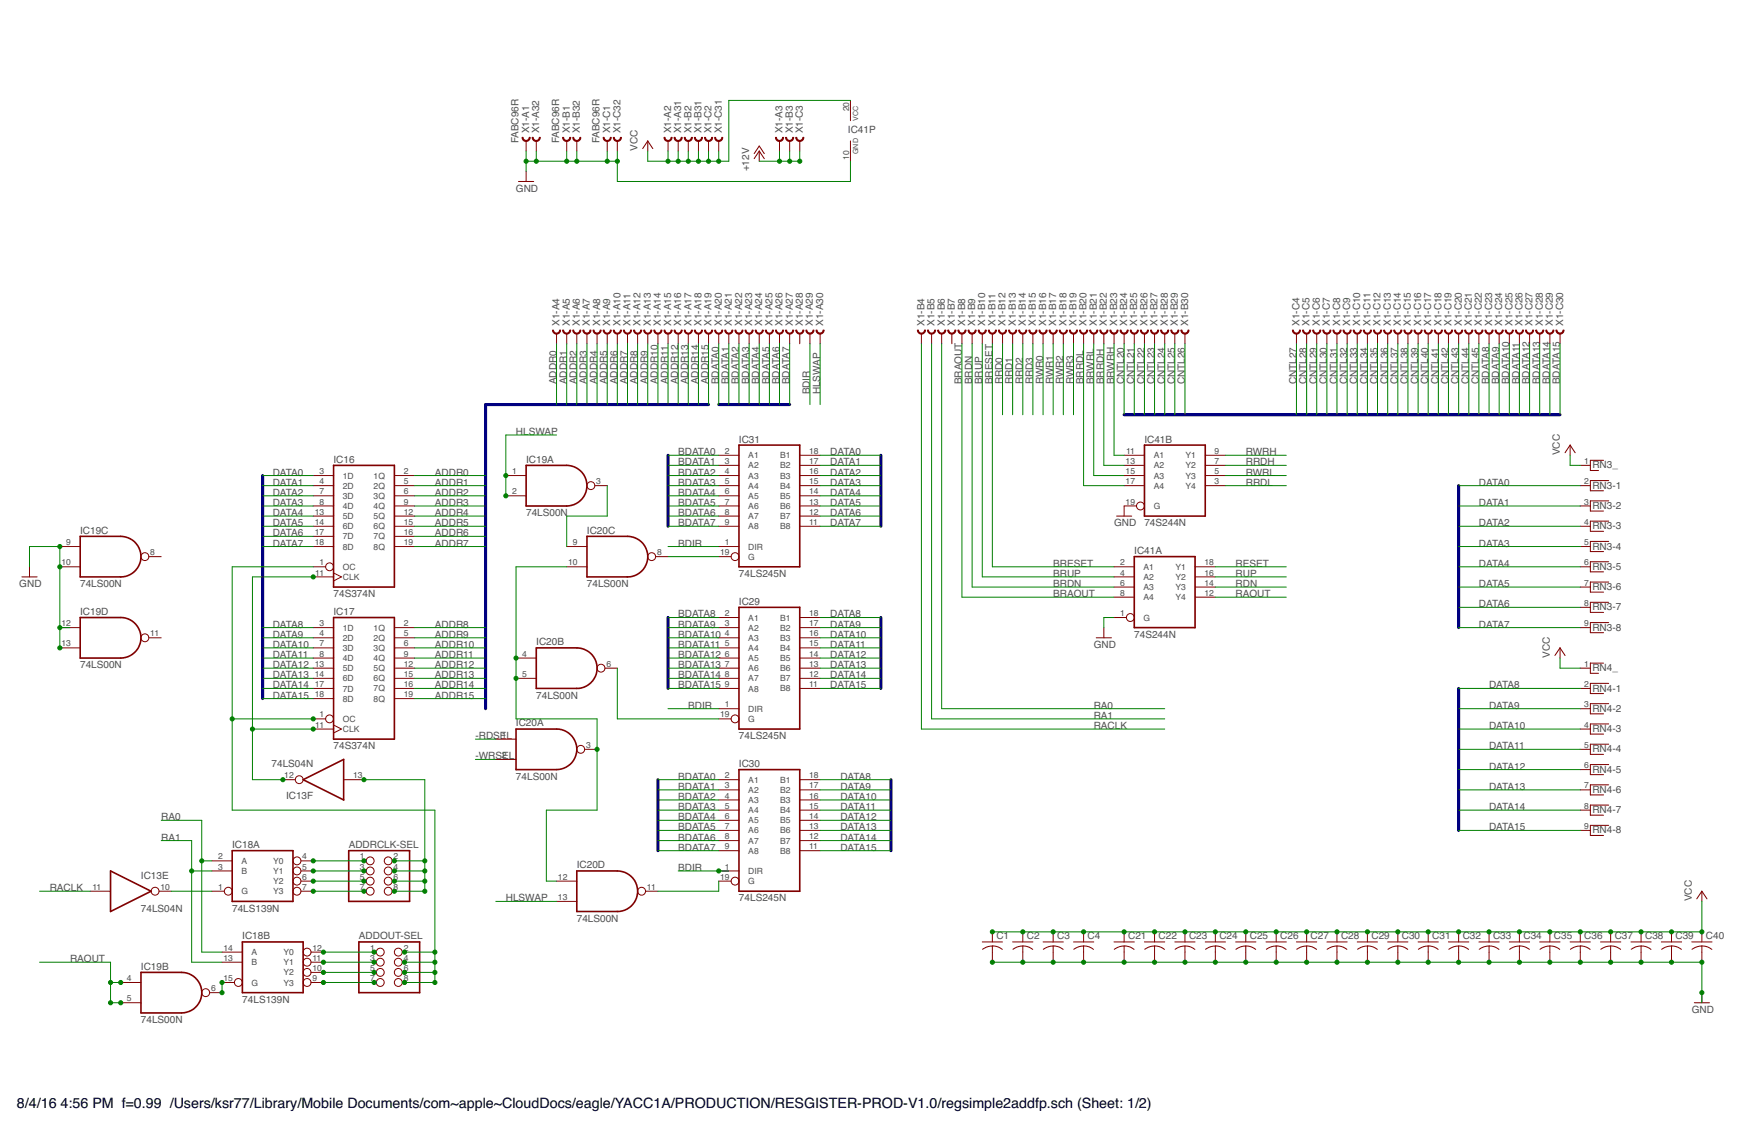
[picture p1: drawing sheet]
<svg xmlns="http://www.w3.org/2000/svg" width="432mm" height="279mm" viewBox="0 0 432 279" stroke-linecap="round" stroke-linejoin="round" font-family="sans-serif">
<defs><g id="words">
<g font-size="3.5">
<text x="4.2" y="274.2">8/4/16</text>
<text x="15" y="274.2">4:56 PM f=0.99 /Users/ksr77/Library/Mobile Documents/com~apple~CloudDocs/eagle/YACC1A/PRODUCTION/RESGISTER-PROD-V1.0/regsimple2addfp.sch (Sheet: 1/2)</text>
</g>
<g font-size="2.5" fill="#505050">
<text x="128.4" y="35.5" transform="rotate(-90 128.4 35.5)">FABC96R</text>
<text x="131" y="33" transform="rotate(-90 131 33)">X1-A1</text>
<text x="133.5" y="33" transform="rotate(-90 133.5 33)">X1-A32</text>
<text x="138.4" y="35.5" transform="rotate(-90 138.4 35.5)">FABC96R</text>
<text x="141.1" y="33" transform="rotate(-90 141.1 33)">X1-B1</text>
<text x="143.6" y="33" transform="rotate(-90 143.6 33)">X1-B32</text>
<text x="148.5" y="35.5" transform="rotate(-90 148.5 35.5)">FABC96R</text>
<text x="151.1" y="33" transform="rotate(-90 151.1 33)">X1-C1</text>
<text x="153.6" y="33" transform="rotate(-90 153.6 33)">X1-C32</text>
<text x="166.2" y="33" transform="rotate(-90 166.2 33)">X1-A2</text>
<text x="168.7" y="33" transform="rotate(-90 168.7 33)">X1-A31</text>
<text x="171.2" y="33" transform="rotate(-90 171.2 33)">X1-B2</text>
<text x="173.7" y="33" transform="rotate(-90 173.7 33)">X1-B31</text>
<text x="176.2" y="33" transform="rotate(-90 176.2 33)">X1-C2</text>
<text x="178.7" y="33" transform="rotate(-90 178.7 33)">X1-C31</text>
<text x="193.8" y="33" transform="rotate(-90 193.8 33)">X1-A3</text>
<text x="196.3" y="33" transform="rotate(-90 196.3 33)">X1-B3</text>
<text x="198.8" y="33" transform="rotate(-90 198.8 33)">X1-C3</text>
<text x="209.9" y="33">IC41P</text>
<text x="157.9" y="37.4" transform="rotate(-90 157.9 37.4)">VCC</text>
<text x="127.8" y="47.4">GND</text>
<text x="185.5" y="42.4" transform="rotate(-90 185.5 42.4)">+12V</text>
<text x="138.5" y="80.7" transform="rotate(-90 138.5 80.7)">X1-A4</text>
<text x="141.1" y="80.7" transform="rotate(-90 141.1 80.7)">X1-A5</text>
<text x="143.6" y="80.7" transform="rotate(-90 143.6 80.7)">X1-A6</text>
<text x="146.1" y="80.7" transform="rotate(-90 146.1 80.7)">X1-A7</text>
<text x="148.6" y="80.7" transform="rotate(-90 148.6 80.7)">X1-A8</text>
<text x="151.1" y="80.7" transform="rotate(-90 151.1 80.7)">X1-A9</text>
<text x="153.6" y="80.7" transform="rotate(-90 153.6 80.7)">X1-A10</text>
<text x="156.1" y="80.7" transform="rotate(-90 156.1 80.7)">X1-A11</text>
<text x="158.6" y="80.7" transform="rotate(-90 158.6 80.7)">X1-A12</text>
<text x="161.1" y="80.7" transform="rotate(-90 161.1 80.7)">X1-A13</text>
<text x="163.6" y="80.7" transform="rotate(-90 163.6 80.7)">X1-A14</text>
<text x="166.2" y="80.7" transform="rotate(-90 166.2 80.7)">X1-A15</text>
<text x="168.7" y="80.7" transform="rotate(-90 168.7 80.7)">X1-A16</text>
<text x="171.2" y="80.7" transform="rotate(-90 171.2 80.7)">X1-A17</text>
<text x="173.7" y="80.7" transform="rotate(-90 173.7 80.7)">X1-A18</text>
<text x="176.2" y="80.7" transform="rotate(-90 176.2 80.7)">X1-A19</text>
<text x="178.7" y="80.7" transform="rotate(-90 178.7 80.7)">X1-A20</text>
<text x="181.2" y="80.7" transform="rotate(-90 181.2 80.7)">X1-A21</text>
<text x="183.7" y="80.7" transform="rotate(-90 183.7 80.7)">X1-A22</text>
<text x="186.2" y="80.7" transform="rotate(-90 186.2 80.7)">X1-A23</text>
<text x="188.7" y="80.7" transform="rotate(-90 188.7 80.7)">X1-A24</text>
<text x="191.2" y="80.7" transform="rotate(-90 191.2 80.7)">X1-A25</text>
<text x="193.8" y="80.7" transform="rotate(-90 193.8 80.7)">X1-A26</text>
<text x="196.3" y="80.7" transform="rotate(-90 196.3 80.7)">X1-A27</text>
<text x="198.8" y="80.7" transform="rotate(-90 198.8 80.7)">X1-A28</text>
<text x="201.3" y="80.7" transform="rotate(-90 201.3 80.7)">X1-A29</text>
<text x="203.8" y="80.7" transform="rotate(-90 203.8 80.7)">X1-A30</text>
<text x="228.9" y="80.7" transform="rotate(-90 228.9 80.7)">X1-B4</text>
<text x="231.4" y="80.7" transform="rotate(-90 231.4 80.7)">X1-B5</text>
<text x="233.9" y="80.7" transform="rotate(-90 233.9 80.7)">X1-B6</text>
<text x="236.4" y="80.7" transform="rotate(-90 236.4 80.7)">X1-B7</text>
<text x="238.9" y="80.7" transform="rotate(-90 238.9 80.7)">X1-B8</text>
<text x="241.4" y="80.7" transform="rotate(-90 241.4 80.7)">X1-B9</text>
<text x="243.9" y="80.7" transform="rotate(-90 243.9 80.7)">X1-B10</text>
<text x="246.5" y="80.7" transform="rotate(-90 246.5 80.7)">X1-B11</text>
<text x="249" y="80.7" transform="rotate(-90 249 80.7)">X1-B12</text>
<text x="251.5" y="80.7" transform="rotate(-90 251.5 80.7)">X1-B13</text>
<text x="254" y="80.7" transform="rotate(-90 254 80.7)">X1-B14</text>
<text x="256.5" y="80.7" transform="rotate(-90 256.5 80.7)">X1-B15</text>
<text x="259" y="80.7" transform="rotate(-90 259 80.7)">X1-B16</text>
<text x="261.5" y="80.7" transform="rotate(-90 261.5 80.7)">X1-B17</text>
<text x="264" y="80.7" transform="rotate(-90 264 80.7)">X1-B18</text>
<text x="266.5" y="80.7" transform="rotate(-90 266.5 80.7)">X1-B19</text>
<text x="269" y="80.7" transform="rotate(-90 269 80.7)">X1-B20</text>
<text x="271.6" y="80.7" transform="rotate(-90 271.6 80.7)">X1-B21</text>
<text x="274.1" y="80.7" transform="rotate(-90 274.1 80.7)">X1-B22</text>
<text x="276.6" y="80.7" transform="rotate(-90 276.6 80.7)">X1-B23</text>
<text x="279.1" y="80.7" transform="rotate(-90 279.1 80.7)">X1-B24</text>
<text x="281.6" y="80.7" transform="rotate(-90 281.6 80.7)">X1-B25</text>
<text x="284.1" y="80.7" transform="rotate(-90 284.1 80.7)">X1-B26</text>
<text x="286.6" y="80.7" transform="rotate(-90 286.6 80.7)">X1-B27</text>
<text x="289.1" y="80.7" transform="rotate(-90 289.1 80.7)">X1-B28</text>
<text x="291.6" y="80.7" transform="rotate(-90 291.6 80.7)">X1-B29</text>
<text x="294.1" y="80.7" transform="rotate(-90 294.1 80.7)">X1-B30</text>
<text x="321.7" y="80.7" transform="rotate(-90 321.7 80.7)">X1-C4</text>
<text x="324.3" y="80.7" transform="rotate(-90 324.3 80.7)">X1-C5</text>
<text x="326.8" y="80.7" transform="rotate(-90 326.8 80.7)">X1-C6</text>
<text x="329.3" y="80.7" transform="rotate(-90 329.3 80.7)">X1-C7</text>
<text x="331.8" y="80.7" transform="rotate(-90 331.8 80.7)">X1-C8</text>
<text x="334.3" y="80.7" transform="rotate(-90 334.3 80.7)">X1-C9</text>
<text x="336.8" y="80.7" transform="rotate(-90 336.8 80.7)">X1-C10</text>
<text x="339.3" y="80.7" transform="rotate(-90 339.3 80.7)">X1-C11</text>
<text x="341.8" y="80.7" transform="rotate(-90 341.8 80.7)">X1-C12</text>
<text x="344.3" y="80.7" transform="rotate(-90 344.3 80.7)">X1-C13</text>
<text x="346.8" y="80.7" transform="rotate(-90 346.8 80.7)">X1-C14</text>
<text x="349.4" y="80.7" transform="rotate(-90 349.4 80.7)">X1-C15</text>
<text x="351.9" y="80.7" transform="rotate(-90 351.9 80.7)">X1-C16</text>
<text x="354.4" y="80.7" transform="rotate(-90 354.4 80.7)">X1-C17</text>
<text x="356.9" y="80.7" transform="rotate(-90 356.9 80.7)">X1-C18</text>
<text x="359.4" y="80.7" transform="rotate(-90 359.4 80.7)">X1-C19</text>
<text x="361.9" y="80.7" transform="rotate(-90 361.9 80.7)">X1-C20</text>
<text x="364.4" y="80.7" transform="rotate(-90 364.4 80.7)">X1-C21</text>
<text x="366.9" y="80.7" transform="rotate(-90 366.9 80.7)">X1-C22</text>
<text x="369.4" y="80.7" transform="rotate(-90 369.4 80.7)">X1-C23</text>
<text x="371.9" y="80.7" transform="rotate(-90 371.9 80.7)">X1-C24</text>
<text x="374.4" y="80.7" transform="rotate(-90 374.4 80.7)">X1-C25</text>
<text x="377" y="80.7" transform="rotate(-90 377 80.7)">X1-C26</text>
<text x="379.5" y="80.7" transform="rotate(-90 379.5 80.7)">X1-C27</text>
<text x="382" y="80.7" transform="rotate(-90 382 80.7)">X1-C28</text>
<text x="384.5" y="80.7" transform="rotate(-90 384.5 80.7)">X1-C29</text>
<text x="387" y="80.7" transform="rotate(-90 387 80.7)">X1-C30</text>
<text x="137.8" y="95.1" transform="rotate(-90 137.8 95.1)">ADDR0</text>
<text x="140.3" y="95.1" transform="rotate(-90 140.3 95.1)">ADDR1</text>
<text x="142.8" y="95.1" transform="rotate(-90 142.8 95.1)">ADDR2</text>
<text x="145.3" y="95.1" transform="rotate(-90 145.3 95.1)">ADDR3</text>
<text x="147.8" y="95.1" transform="rotate(-90 147.8 95.1)">ADDR4</text>
<text x="150.3" y="95.1" transform="rotate(-90 150.3 95.1)">ADDR5</text>
<text x="152.9" y="95.1" transform="rotate(-90 152.9 95.1)">ADDR6</text>
<text x="155.4" y="95.1" transform="rotate(-90 155.4 95.1)">ADDR7</text>
<text x="157.9" y="95.1" transform="rotate(-90 157.9 95.1)">ADDR8</text>
<text x="160.4" y="95.1" transform="rotate(-90 160.4 95.1)">ADDR9</text>
<text x="162.9" y="95.1" transform="rotate(-90 162.9 95.1)">ADDR10</text>
<text x="165.4" y="95.1" transform="rotate(-90 165.4 95.1)">ADDR11</text>
<text x="167.9" y="95.1" transform="rotate(-90 167.9 95.1)">ADDR12</text>
<text x="170.4" y="95.1" transform="rotate(-90 170.4 95.1)">ADDR13</text>
<text x="172.9" y="95.1" transform="rotate(-90 172.9 95.1)">ADDR14</text>
<text x="175.4" y="95.1" transform="rotate(-90 175.4 95.1)">ADDR15</text>
<text x="177.9" y="95.1" transform="rotate(-90 177.9 95.1)">BDATA0</text>
<text x="180.5" y="95.1" transform="rotate(-90 180.5 95.1)">BDATA1</text>
<text x="183" y="95.1" transform="rotate(-90 183 95.1)">BDATA2</text>
<text x="185.5" y="95.1" transform="rotate(-90 185.5 95.1)">BDATA3</text>
<text x="188" y="95.1" transform="rotate(-90 188 95.1)">BDATA4</text>
<text x="190.5" y="95.1" transform="rotate(-90 190.5 95.1)">BDATA5</text>
<text x="193" y="95.1" transform="rotate(-90 193 95.1)">BDATA6</text>
<text x="195.5" y="95.1" transform="rotate(-90 195.5 95.1)">BDATA7</text>
<text x="238.2" y="95.1" transform="rotate(-90 238.2 95.1)">BRAOUT</text>
<text x="240.7" y="95.1" transform="rotate(-90 240.7 95.1)">BRDN</text>
<text x="243.2" y="95.1" transform="rotate(-90 243.2 95.1)">BRUP</text>
<text x="245.7" y="95.1" transform="rotate(-90 245.7 95.1)">BRESET</text>
<text x="248.2" y="95.1" transform="rotate(-90 248.2 95.1)">RRD0</text>
<text x="250.7" y="95.1" transform="rotate(-90 250.7 95.1)">RRD1</text>
<text x="253.2" y="95.1" transform="rotate(-90 253.2 95.1)">RRD2</text>
<text x="255.7" y="95.1" transform="rotate(-90 255.7 95.1)">RRD3</text>
<text x="258.3" y="95.1" transform="rotate(-90 258.3 95.1)">RWR0</text>
<text x="260.8" y="95.1" transform="rotate(-90 260.8 95.1)">RWR1</text>
<text x="263.3" y="95.1" transform="rotate(-90 263.3 95.1)">RWR2</text>
<text x="265.8" y="95.1" transform="rotate(-90 265.8 95.1)">RWR3</text>
<text x="268.3" y="95.1" transform="rotate(-90 268.3 95.1)">BRRDL</text>
<text x="270.8" y="95.1" transform="rotate(-90 270.8 95.1)">BRWRL</text>
<text x="273.3" y="95.1" transform="rotate(-90 273.3 95.1)">BRRDH</text>
<text x="275.8" y="95.1" transform="rotate(-90 275.8 95.1)">BRWRH</text>
<text x="278.3" y="95.1" transform="rotate(-90 278.3 95.1)">CNTL20</text>
<text x="280.8" y="95.1" transform="rotate(-90 280.8 95.1)">CNTL21</text>
<text x="283.3" y="95.1" transform="rotate(-90 283.3 95.1)">CNTL22</text>
<text x="285.9" y="95.1" transform="rotate(-90 285.9 95.1)">CNTL23</text>
<text x="288.4" y="95.1" transform="rotate(-90 288.4 95.1)">CNTL24</text>
<text x="290.9" y="95.1" transform="rotate(-90 290.9 95.1)">CNTL25</text>
<text x="293.4" y="95.1" transform="rotate(-90 293.4 95.1)">CNTL26</text>
<text x="321" y="95.1" transform="rotate(-90 321 95.1)">CNTL27</text>
<text x="323.5" y="95.1" transform="rotate(-90 323.5 95.1)">CNTL28</text>
<text x="326" y="95.1" transform="rotate(-90 326 95.1)">CNTL29</text>
<text x="328.5" y="95.1" transform="rotate(-90 328.5 95.1)">CNTL30</text>
<text x="331" y="95.1" transform="rotate(-90 331 95.1)">CNTL31</text>
<text x="333.5" y="95.1" transform="rotate(-90 333.5 95.1)">CNTL32</text>
<text x="336" y="95.1" transform="rotate(-90 336 95.1)">CNTL33</text>
<text x="338.6" y="95.1" transform="rotate(-90 338.6 95.1)">CNTL34</text>
<text x="341.1" y="95.1" transform="rotate(-90 341.1 95.1)">CNTL35</text>
<text x="343.6" y="95.1" transform="rotate(-90 343.6 95.1)">CNTL36</text>
<text x="346.1" y="95.1" transform="rotate(-90 346.1 95.1)">CNTL37</text>
<text x="348.6" y="95.1" transform="rotate(-90 348.6 95.1)">CNTL38</text>
<text x="351.1" y="95.1" transform="rotate(-90 351.1 95.1)">CNTL39</text>
<text x="353.6" y="95.1" transform="rotate(-90 353.6 95.1)">CNTL40</text>
<text x="356.1" y="95.1" transform="rotate(-90 356.1 95.1)">CNTL41</text>
<text x="358.6" y="95.1" transform="rotate(-90 358.6 95.1)">CNTL42</text>
<text x="361.1" y="95.1" transform="rotate(-90 361.1 95.1)">CNTL43</text>
<text x="363.7" y="95.1" transform="rotate(-90 363.7 95.1)">CNTL44</text>
<text x="366.2" y="95.1" transform="rotate(-90 366.2 95.1)">CNTL45</text>
<text x="368.7" y="95.1" transform="rotate(-90 368.7 95.1)">BDATA8</text>
<text x="371.2" y="95.1" transform="rotate(-90 371.2 95.1)">BDATA9</text>
<text x="373.7" y="95.1" transform="rotate(-90 373.7 95.1)">BDATA10</text>
<text x="376.2" y="95.1" transform="rotate(-90 376.2 95.1)">BDATA11</text>
<text x="378.7" y="95.1" transform="rotate(-90 378.7 95.1)">BDATA12</text>
<text x="381.2" y="95.1" transform="rotate(-90 381.2 95.1)">BDATA13</text>
<text x="383.7" y="95.1" transform="rotate(-90 383.7 95.1)">BDATA14</text>
<text x="386.2" y="95.1" transform="rotate(-90 386.2 95.1)">BDATA15</text>
<text x="200.5" y="97.6" transform="rotate(-90 200.5 97.6)">BDIR</text>
<text x="203" y="97.6" transform="rotate(-90 203 97.6)">HLSWAP</text>
<text x="127.8" y="107.6">HLSWAP</text>
<text x="167.9" y="112.7">BDATA0</text>
<text x="183" y="109.5">IC31</text>
<text x="205.6" y="112.7">DATA0</text>
<text x="283.3" y="109.5">IC41B</text>
<text x="308.4" y="112.7">RWRH</text>
<text x="386.2" y="112.7" transform="rotate(-90 386.2 112.7)">VCC</text>
<text x="67.5" y="117.7">DATA0</text>
<text x="82.6" y="114.5">IC16</text>
<text x="107.7" y="117.7">ADDR0</text>
<text x="130.3" y="114.5">IC19A</text>
<text x="167.9" y="115.2">BDATA1</text>
<text x="167.9" y="117.7">BDATA2</text>
<text x="205.6" y="115.2">DATA1</text>
<text x="205.6" y="117.7">DATA2</text>
<text x="308.4" y="115.2">RRDH</text>
<text x="308.4" y="117.7">RWRL</text>
<text x="394.3" y="115.9">RN3_</text>
<text x="67.5" y="120.2">DATA1</text>
<text x="67.5" y="122.7">DATA2</text>
<text x="67.5" y="125.2">DATA3</text>
<text x="107.7" y="120.2">ADDR1</text>
<text x="107.7" y="122.7">ADDR2</text>
<text x="107.7" y="125.2">ADDR3</text>
<text x="167.9" y="120.2">BDATA3</text>
<text x="167.9" y="122.7">BDATA4</text>
<text x="167.9" y="125.2">BDATA5</text>
<text x="205.6" y="120.2">DATA3</text>
<text x="205.6" y="122.7">DATA4</text>
<text x="205.6" y="125.2">DATA5</text>
<text x="308.4" y="120.2">RRDL</text>
<text x="366.2" y="120.2">DATA0</text>
<text x="366.2" y="125.2">DATA1</text>
<text x="394.3" y="120.9">RN3-1</text>
<text x="394.3" y="126">RN3-2</text>
<text x="67.5" y="127.7">DATA4</text>
<text x="67.5" y="130.2">DATA5</text>
<text x="107.7" y="127.7">ADDR4</text>
<text x="107.7" y="130.2">ADDR5</text>
<text x="130.3" y="127.7">74LS00N</text>
<text x="167.9" y="127.7">BDATA6</text>
<text x="167.9" y="130.2">BDATA7</text>
<text x="205.6" y="127.7">DATA6</text>
<text x="205.6" y="130.2">DATA7</text>
<text x="275.8" y="130.2">GND</text>
<text x="283.3" y="130.2">74S244N</text>
<text x="366.2" y="130.2">DATA2</text>
<text x="394.3" y="131">RN3-3</text>
<text x="19.8" y="132.1">IC19C</text>
<text x="67.5" y="132.7">DATA6</text>
<text x="67.5" y="135.2">DATA7</text>
<text x="107.7" y="132.7">ADDR6</text>
<text x="107.7" y="135.2">ADDR7</text>
<text x="145.3" y="132.1">IC20C</text>
<text x="167.9" y="135.2">BDIR</text>
<text x="280.8" y="137.1">IC41A</text>
<text x="366.2" y="135.2">DATA3</text>
<text x="394.3" y="136">RN3-4</text>
<text x="183" y="142.8">74LS245N</text>
<text x="260.8" y="142.8">BRUP</text>
<text x="260.8" y="140.3">BRESET</text>
<text x="305.9" y="142.8">RUP</text>
<text x="305.9" y="140.3">RESET</text>
<text x="366.2" y="140.3">DATA4</text>
<text x="394.3" y="141">RN3-5</text>
<text x="4.8" y="145.3">GND</text>
<text x="19.8" y="145.3">74LS00N</text>
<text x="82.6" y="147.8">74S374N</text>
<text x="145.3" y="145.3">74LS00N</text>
<text x="183" y="149.7">IC29</text>
<text x="260.8" y="147.8">BRAOUT</text>
<text x="260.8" y="145.3">BRDN</text>
<text x="305.9" y="145.3">RDN</text>
<text x="305.9" y="147.8">RAOUT</text>
<text x="366.2" y="145.3">DATA5</text>
<text x="394.3" y="146">RN3-6</text>
<text x="19.8" y="152.2">IC19D</text>
<text x="67.5" y="155.3">DATA8</text>
<text x="82.6" y="152.2">IC17</text>
<text x="107.7" y="155.3">ADDR8</text>
<text x="167.9" y="152.8">BDATA8</text>
<text x="167.9" y="155.3">BDATA9</text>
<text x="205.6" y="152.8">DATA8</text>
<text x="205.6" y="155.3">DATA9</text>
<text x="366.2" y="150.3">DATA6</text>
<text x="366.2" y="155.3">DATA7</text>
<text x="394.3" y="151.1">RN3-7</text>
<text x="67.5" y="157.8">DATA9</text>
<text x="67.5" y="160.3">DATA10</text>
<text x="107.7" y="157.8">ADDR9</text>
<text x="107.7" y="160.3">ADDR10</text>
<text x="132.8" y="159.7">IC20B</text>
<text x="167.9" y="157.8">BDATA10</text>
<text x="167.9" y="160.3">BDATA11</text>
<text x="205.6" y="157.8">DATA10</text>
<text x="205.6" y="160.3">DATA11</text>
<text x="270.8" y="160.3">GND</text>
<text x="280.8" y="157.8">74S244N</text>
<text x="394.3" y="156.1">RN3-8</text>
<text x="19.8" y="165.4">74LS00N</text>
<text x="67.5" y="162.9">DATA11</text>
<text x="67.5" y="165.4">DATA12</text>
<text x="67.5" y="167.9">DATA13</text>
<text x="107.7" y="162.9">ADDR11</text>
<text x="107.7" y="165.4">ADDR12</text>
<text x="107.7" y="167.9">ADDR13</text>
<text x="167.9" y="162.9">BDATA12</text>
<text x="167.9" y="165.4">BDATA13</text>
<text x="167.9" y="167.9">BDATA14</text>
<text x="205.6" y="162.9">DATA12</text>
<text x="205.6" y="165.4">DATA13</text>
<text x="205.6" y="167.9">DATA14</text>
<text x="383.7" y="162.9" transform="rotate(-90 383.7 162.9)">VCC</text>
<text x="394.3" y="166.1">RN4_</text>
<text x="67.5" y="170.4">DATA14</text>
<text x="67.5" y="172.9">DATA15</text>
<text x="107.7" y="170.4">ADDR14</text>
<text x="107.7" y="172.9">ADDR15</text>
<text x="132.8" y="172.9">74LS00N</text>
<text x="167.9" y="170.4">BDATA15</text>
<text x="205.6" y="170.4">DATA15</text>
<text x="368.7" y="170.4">DATA8</text>
<text x="394.3" y="171.1">RN4-1</text>
<text x="127.8" y="179.8">IC20A</text>
<text x="170.4" y="175.4">BDIR</text>
<text x="270.8" y="175.4">RA0</text>
<text x="270.8" y="177.9">RA1</text>
<text x="368.7" y="175.4">DATA9</text>
<text x="394.3" y="176.2">RN4-2</text>
<text x="82.6" y="185.4">74S374N</text>
<text x="117.7" y="182.9">-RDSEL</text>
<text x="183" y="182.9">74LS245N</text>
<text x="270.8" y="180.4">RACLK</text>
<text x="368.7" y="180.4">DATA10</text>
<text x="368.7" y="185.4">DATA11</text>
<text x="394.3" y="181.2">RN4-3</text>
<text x="67.2" y="189.7">74LS04N</text>
<text x="117.7" y="187.9">-WRSEL</text>
<text x="183" y="189.8">IC30</text>
<text x="368.7" y="190.5">DATA12</text>
<text x="394.3" y="186.2">RN4-4</text>
<text x="394.3" y="191.2">RN4-5</text>
<text x="70.8" y="197.9">IC13F</text>
<text x="127.8" y="193">74LS00N</text>
<text x="167.9" y="193">BDATA0</text>
<text x="167.9" y="195.5">BDATA1</text>
<text x="167.9" y="198">BDATA2</text>
<text x="208.1" y="193">DATA8</text>
<text x="208.1" y="195.5">DATA9</text>
<text x="208.1" y="198">DATA10</text>
<text x="368.7" y="195.5">DATA13</text>
<text x="394.3" y="196.2">RN4-6</text>
<text x="39.9" y="203">RA0</text>
<text x="167.9" y="200.5">BDATA3</text>
<text x="167.9" y="203">BDATA4</text>
<text x="208.1" y="200.5">DATA11</text>
<text x="208.1" y="203">DATA12</text>
<text x="368.7" y="200.5">DATA14</text>
<text x="394.3" y="201.2">RN4-7</text>
<text x="39.9" y="208">RA1</text>
<text x="57.5" y="209.9">IC18A</text>
<text x="86.3" y="209.9">ADDRCLK-SEL</text>
<text x="167.9" y="205.5">BDATA5</text>
<text x="167.9" y="208">BDATA6</text>
<text x="208.1" y="205.5">DATA13</text>
<text x="208.1" y="208">DATA14</text>
<text x="368.7" y="205.5">DATA15</text>
<text x="394.3" y="206.3">RN4-8</text>
<text x="142.8" y="214.9">IC20D</text>
<text x="167.9" y="210.5">BDATA7</text>
<text x="167.9" y="215.5">BDIR</text>
<text x="208.1" y="210.5">DATA15</text>
<text x="12.3" y="220.6">RACLK</text>
<text x="34.9" y="217.4">IC13E</text>
<text x="34.9" y="225.6">74LS04N</text>
<text x="57.5" y="225.6">74LS139N</text>
<text x="125.2" y="223.1">HLSWAP</text>
<text x="183" y="223.1">74LS245N</text>
<text x="418.9" y="223.1" transform="rotate(-90 418.9 223.1)">VCC</text>
<text x="60" y="232.5">IC18B</text>
<text x="88.9" y="232.5">ADDOUT-SEL</text>
<text x="142.8" y="228.1">74LS00N</text>
<text x="246.7" y="232.5">C1</text>
<text x="254.2" y="232.5">C2</text>
<text x="261.8" y="232.5">C3</text>
<text x="269.3" y="232.5">C4</text>
<text x="279.3" y="232.5">C21</text>
<text x="286.9" y="232.5">C22</text>
<text x="294.4" y="232.5">C23</text>
<text x="301.9" y="232.5">C24</text>
<text x="309.4" y="232.5">C25</text>
<text x="317" y="232.5">C26</text>
<text x="324.5" y="232.5">C27</text>
<text x="332" y="232.5">C28</text>
<text x="339.6" y="232.5">C29</text>
<text x="347.1" y="232.5">C30</text>
<text x="354.6" y="232.5">C31</text>
<text x="362.1" y="232.5">C32</text>
<text x="369.7" y="232.5">C33</text>
<text x="377.2" y="232.5">C34</text>
<text x="384.7" y="232.5">C35</text>
<text x="392.3" y="232.5">C36</text>
<text x="399.8" y="232.5">C37</text>
<text x="407.3" y="232.5">C38</text>
<text x="414.9" y="232.5">C39</text>
<text x="422.4" y="232.5">C40</text>
<text x="17.3" y="238.1">RAOUT</text>
<text x="34.9" y="240">IC19B</text>
<text x="60" y="248.2">74LS139N</text>
<text x="418.9" y="250.7">GND</text>
<text x="34.9" y="253.2">74LS00N</text>
</g>
<g font-size="2.1" fill="#505050">
<text x="210.2" y="27.6" transform="rotate(-90 210.2 27.6)">20</text>
<text x="210.2" y="39.5" transform="rotate(-90 210.2 39.5)">10</text>
<text x="179.5" y="112.3">2</text>
<text x="185.3" y="113.4">A1</text>
<text x="193.1" y="113.4">B1</text>
<text x="200.3" y="112.3">18</text>
<text x="278.8" y="112.3">11</text>
<text x="285.7" y="113.4">A1</text>
<text x="293.5" y="113.4">Y1</text>
<text x="300.7" y="112.3">9</text>
<text x="79.1" y="117.3">3</text>
<text x="79.1" y="119.8">4</text>
<text x="84.9" y="118.4">1D</text>
<text x="92.5" y="118.4">1Q</text>
<text x="99.9" y="117.3">2</text>
<text x="99.9" y="119.8">5</text>
<text x="126.8" y="117.3">1</text>
<text x="147.6" y="119.8">3</text>
<text x="179.5" y="114.8">3</text>
<text x="179.5" y="117.3">4</text>
<text x="179.5" y="119.8">5</text>
<text x="185.3" y="115.9">A2</text>
<text x="185.3" y="118.4">A3</text>
<text x="193.1" y="118.4">B3</text>
<text x="193.1" y="115.9">B2</text>
<text x="200.3" y="119.8">15</text>
<text x="200.3" y="117.3">16</text>
<text x="200.3" y="114.8">17</text>
<text x="278.7" y="114.8">13</text>
<text x="278.7" y="117.3">15</text>
<text x="278.7" y="119.8">17</text>
<text x="285.7" y="115.9">A2</text>
<text x="285.7" y="118.4">A3</text>
<text x="293.5" y="118.4">Y3</text>
<text x="293.5" y="115.9">Y2</text>
<text x="300.7" y="119.8">3</text>
<text x="300.7" y="117.3">5</text>
<text x="300.7" y="114.8">7</text>
<text x="392.2" y="114.8">1</text>
<text x="392.2" y="119.8">2</text>
<text x="79.1" y="122.4">7</text>
<text x="79.1" y="124.9">8</text>
<text x="84.9" y="120.9">2D</text>
<text x="84.9" y="123.5">3D</text>
<text x="84.9" y="126">4D</text>
<text x="92.5" y="120.9">2Q</text>
<text x="92.5" y="123.5">3Q</text>
<text x="92.5" y="126">4Q</text>
<text x="99.9" y="122.4">6</text>
<text x="99.9" y="124.9">9</text>
<text x="126.8" y="122.4">2</text>
<text x="179.5" y="122.4">6</text>
<text x="179.5" y="124.9">7</text>
<text x="185.3" y="120.9">A4</text>
<text x="185.3" y="123.5">A5</text>
<text x="185.3" y="126">A6</text>
<text x="193.1" y="126">B6</text>
<text x="193.1" y="123.5">B5</text>
<text x="193.1" y="120.9">B4</text>
<text x="200.3" y="124.9">13</text>
<text x="200.3" y="122.4">14</text>
<text x="278.7" y="124.9">19</text>
<text x="285.7" y="126">G</text>
<text x="285.7" y="120.9">A4</text>
<text x="293.5" y="120.9">Y4</text>
<text x="392.2" y="124.9">3</text>
<text x="77.9" y="127.4">13</text>
<text x="77.9" y="129.9">14</text>
<text x="84.9" y="128.5">5D</text>
<text x="84.9" y="131">6D</text>
<text x="92.5" y="128.5">5Q</text>
<text x="92.5" y="131">6Q</text>
<text x="99.9" y="127.4">12</text>
<text x="99.9" y="129.9">15</text>
<text x="179.5" y="127.4">8</text>
<text x="179.5" y="129.9">9</text>
<text x="185.3" y="128.5">A7</text>
<text x="185.3" y="131">A8</text>
<text x="193.1" y="131">B8</text>
<text x="193.1" y="128.5">B7</text>
<text x="200.3" y="129.9">11</text>
<text x="200.3" y="127.4">12</text>
<text x="392.2" y="129.9">4</text>
<text x="16.3" y="134.9">9</text>
<text x="37.2" y="137.4">8</text>
<text x="77.9" y="132.4">17</text>
<text x="77.9" y="134.9">18</text>
<text x="84.9" y="133.5">7D</text>
<text x="84.9" y="136">8D</text>
<text x="92.5" y="133.5">7Q</text>
<text x="92.5" y="136">8Q</text>
<text x="99.9" y="132.4">16</text>
<text x="99.9" y="134.9">19</text>
<text x="141.8" y="134.9">9</text>
<text x="162.7" y="137.4">8</text>
<text x="178.3" y="137.4">19</text>
<text x="179.5" y="134.9">1</text>
<text x="185.3" y="136">DIR</text>
<text x="392.2" y="134.9">5</text>
<text x="15.2" y="139.9">10</text>
<text x="78.1" y="142.4">11</text>
<text x="79.1" y="139.9">1</text>
<text x="84.9" y="141">OC</text>
<text x="84.9" y="143.5">CLK</text>
<text x="140.7" y="139.9">10</text>
<text x="185.3" y="138.5">G</text>
<text x="277.3" y="139.9">2</text>
<text x="277.3" y="142.4">4</text>
<text x="283.1" y="141">A1</text>
<text x="283.1" y="143.5">A2</text>
<text x="291" y="143.5">Y2</text>
<text x="291" y="141">Y1</text>
<text x="298.2" y="142.4">16</text>
<text x="298.2" y="139.9">18</text>
<text x="392.2" y="139.9">6</text>
<text x="277.3" y="144.9">6</text>
<text x="277.3" y="147.4">8</text>
<text x="283.1" y="146">A3</text>
<text x="283.1" y="148.5">A4</text>
<text x="291" y="148.5">Y4</text>
<text x="291" y="146">Y3</text>
<text x="298.2" y="147.4">12</text>
<text x="298.2" y="144.9">14</text>
<text x="392.2" y="144.9">7</text>
<text x="392.2" y="150">8</text>
<text x="15.2" y="155">12</text>
<text x="79.1" y="155">3</text>
<text x="99.9" y="155">2</text>
<text x="179.5" y="152.5">2</text>
<text x="179.5" y="155">3</text>
<text x="185.3" y="153.6">A1</text>
<text x="193.1" y="153.6">B1</text>
<text x="200.3" y="155">17</text>
<text x="200.3" y="152.5">18</text>
<text x="277.3" y="152.5">1</text>
<text x="283.1" y="153.6">G</text>
<text x="392.2" y="155">9</text>
<text x="15.2" y="160">13</text>
<text x="37.2" y="157.5">11</text>
<text x="79.1" y="157.5">4</text>
<text x="79.1" y="160">7</text>
<text x="84.9" y="156.1">1D</text>
<text x="84.9" y="158.6">2D</text>
<text x="84.9" y="161.1">3D</text>
<text x="92.5" y="156.1">1Q</text>
<text x="92.5" y="158.6">2Q</text>
<text x="92.5" y="161.1">3Q</text>
<text x="99.9" y="157.5">5</text>
<text x="99.9" y="160">6</text>
<text x="179.5" y="157.5">4</text>
<text x="179.5" y="160">5</text>
<text x="185.3" y="156.1">A2</text>
<text x="185.3" y="158.6">A3</text>
<text x="185.3" y="161.1">A4</text>
<text x="193.1" y="161.1">B4</text>
<text x="193.1" y="158.6">B3</text>
<text x="193.1" y="156.1">B2</text>
<text x="200.3" y="160">15</text>
<text x="200.3" y="157.5">16</text>
<text x="77.9" y="165">13</text>
<text x="77.9" y="167.5">14</text>
<text x="79.1" y="162.5">8</text>
<text x="84.9" y="163.6">4D</text>
<text x="84.9" y="166.1">5D</text>
<text x="92.5" y="163.6">4Q</text>
<text x="92.5" y="166.1">5Q</text>
<text x="99.9" y="162.5">9</text>
<text x="99.9" y="165">12</text>
<text x="99.9" y="167.5">15</text>
<text x="129.3" y="162.5">4</text>
<text x="129.3" y="167.5">5</text>
<text x="150.1" y="165">6</text>
<text x="179.5" y="162.5">6</text>
<text x="179.5" y="165">7</text>
<text x="179.5" y="167.5">8</text>
<text x="185.3" y="163.6">A5</text>
<text x="185.3" y="166.1">A6</text>
<text x="193.1" y="166.1">B6</text>
<text x="193.1" y="163.6">B5</text>
<text x="200.3" y="167.5">12</text>
<text x="200.3" y="165">13</text>
<text x="200.3" y="162.5">14</text>
<text x="392.2" y="165">1</text>
<text x="77.9" y="170">17</text>
<text x="77.9" y="172.5">18</text>
<text x="84.9" y="168.6">6D</text>
<text x="84.9" y="171.1">7D</text>
<text x="84.9" y="173.6">8D</text>
<text x="92.5" y="168.6">6Q</text>
<text x="92.5" y="171.1">7Q</text>
<text x="92.5" y="173.6">8Q</text>
<text x="99.9" y="170">16</text>
<text x="99.9" y="172.5">19</text>
<text x="179.5" y="170">9</text>
<text x="185.3" y="168.6">A7</text>
<text x="185.3" y="171.1">A8</text>
<text x="193.1" y="171.1">B8</text>
<text x="193.1" y="168.6">B7</text>
<text x="200.3" y="170">11</text>
<text x="392.2" y="170">2</text>
<text x="79.1" y="177.6">1</text>
<text x="84.9" y="178.7">OC</text>
<text x="178.3" y="177.6">19</text>
<text x="179.5" y="175">1</text>
<text x="185.3" y="176.2">DIR</text>
<text x="185.3" y="178.7">G</text>
<text x="392.2" y="175">3</text>
<text x="78.1" y="180.1">11</text>
<text x="84.9" y="181.2">CLK</text>
<text x="124.3" y="182.6">1</text>
<text x="145.1" y="185.1">3</text>
<text x="392.2" y="180.1">4</text>
<text x="392.2" y="185.1">5</text>
<text x="124.3" y="187.6">2</text>
<text x="392.2" y="190.1">6</text>
<text x="70.4" y="192.6">12</text>
<text x="87.4" y="192.6">13</text>
<text x="179.5" y="192.6">2</text>
<text x="179.5" y="195.1">3</text>
<text x="179.5" y="197.6">4</text>
<text x="185.3" y="193.7">A1</text>
<text x="185.3" y="196.2">A2</text>
<text x="193.1" y="196.2">B2</text>
<text x="193.1" y="193.7">B1</text>
<text x="200.3" y="197.6">16</text>
<text x="200.3" y="195.1">17</text>
<text x="200.3" y="192.6">18</text>
<text x="392.2" y="195.1">7</text>
<text x="179.5" y="200.1">5</text>
<text x="179.5" y="202.6">6</text>
<text x="185.3" y="198.7">A3</text>
<text x="185.3" y="201.2">A4</text>
<text x="185.3" y="203.8">A5</text>
<text x="193.1" y="203.7">B5</text>
<text x="193.1" y="201.2">B4</text>
<text x="193.1" y="198.7">B3</text>
<text x="200.3" y="202.6">14</text>
<text x="200.3" y="200.1">15</text>
<text x="392.2" y="200.1">8</text>
<text x="179.5" y="205.2">7</text>
<text x="179.5" y="207.7">8</text>
<text x="185.3" y="206.3">A6</text>
<text x="185.3" y="208.8">A7</text>
<text x="193.1" y="208.8">B7</text>
<text x="193.1" y="206.3">B6</text>
<text x="200.3" y="207.7">12</text>
<text x="200.3" y="205.2">13</text>
<text x="392.2" y="205.2">9</text>
<text x="54" y="212.7">2</text>
<text x="54" y="215.2">3</text>
<text x="59.8" y="213.8">A</text>
<text x="67.7" y="213.8">Y0</text>
<text x="74.9" y="212.7">4</text>
<text x="74.9" y="215.2">5</text>
<text x="89.1" y="212.7">1</text>
<text x="89.1" y="215.2">3</text>
<text x="97.4" y="212.7">2</text>
<text x="97.4" y="215.2">4</text>
<text x="179.5" y="215.2">1</text>
<text x="179.5" y="210.2">9</text>
<text x="185.3" y="211.3">A8</text>
<text x="193.1" y="211.3">B8</text>
<text x="200.3" y="210.2">11</text>
<text x="22.9" y="220.2">11</text>
<text x="39.7" y="220.2">10</text>
<text x="54" y="220.2">1</text>
<text x="59.8" y="221.3">G</text>
<text x="59.8" y="216.3">B</text>
<text x="67.7" y="216.3">Y1</text>
<text x="67.7" y="218.8">Y2</text>
<text x="67.7" y="221.3">Y3</text>
<text x="74.9" y="217.7">6</text>
<text x="74.9" y="220.2">7</text>
<text x="89.1" y="217.7">5</text>
<text x="89.1" y="220.2">7</text>
<text x="97.4" y="217.7">6</text>
<text x="97.4" y="220.2">8</text>
<text x="138.2" y="217.7">12</text>
<text x="160.2" y="220.2">11</text>
<text x="178.3" y="217.7">19</text>
<text x="185.3" y="216.3">DIR</text>
<text x="185.3" y="218.8">G</text>
<text x="138.2" y="222.7">13</text>
<text x="55.3" y="235.3">14</text>
<text x="55.3" y="237.8">13</text>
<text x="62.3" y="236.4">A</text>
<text x="62.3" y="238.9">B</text>
<text x="70.2" y="236.4">Y0</text>
<text x="70.2" y="238.9">Y1</text>
<text x="77.4" y="235.3">12</text>
<text x="77.4" y="237.8">11</text>
<text x="91.6" y="235.3">1</text>
<text x="91.6" y="237.8">3</text>
<text x="99.9" y="235.3">2</text>
<text x="99.9" y="237.8">4</text>
<text x="31.4" y="242.8">4</text>
<text x="52.3" y="245.3">6</text>
<text x="55.3" y="242.8">15</text>
<text x="62.3" y="243.9">G</text>
<text x="70.2" y="241.4">Y2</text>
<text x="70.2" y="243.9">Y3</text>
<text x="77.4" y="240.3">10</text>
<text x="77.4" y="242.8">9</text>
<text x="91.6" y="240.3">5</text>
<text x="91.6" y="242.8">7</text>
<text x="99.9" y="240.3">6</text>
<text x="99.9" y="242.8">8</text>
<text x="31.4" y="247.8">5</text>
</g>
<g font-size="1.8" fill="#505050">
<text x="212.5" y="29.9" transform="rotate(-90 212.5 29.9)">VCC</text>
<text x="212.5" y="38.1" transform="rotate(-90 212.5 38.1)">GND</text>
</g>
</g></defs>
<g fill="#800000" stroke="#800000" stroke-width=".25">
<path d="M129.3 34h.2a.75 .75 0 0 0 .8 .8 .75 .75 0 0 0 .7-.8h.3a1.01 1.01 0 0 1-1 1 1.01 1.01 0 0 1-1-1z" fill-rule="evenodd"/>
<path d="M164.4 34h.3a.75 .75 0 0 0 .7 .8 .75 .75 0 0 0 .8-.8h.2a1.01 1.01 0 0 1-1 1 1.01 1.01 0 0 1-1-1z" fill-rule="evenodd"/>
<path d="M192 34h.3a.75 .75 0 0 0 .7 .8 .75 .75 0 0 0 .8-.8h.2a1.01 1.01 0 0 1-1 1 1.01 1.01 0 0 1-1-1z" fill-rule="evenodd"/>
<path d="M136.8 81.7h.2a.76 .76 0 0 0 .8 .7 .76 .76 0 0 0 .8-.7h.2a1 1 0 0 1-1 1 1 1 0 0 1-1-1z" fill-rule="evenodd"/>
<path d="M139.3 81.7h.3a.75 .75 0 0 0 .7 .7 .75 .75 0 0 0 .8-.7h.2a1.01 1.01 0 0 1-1 1 1.01 1.01 0 0 1-1-1z" fill-rule="evenodd"/>
<path d="M141.8 81.7h.2a.76 .76 0 0 0 .8 .7 .76 .76 0 0 0 .8-.7h.2a1 1 0 0 1-1 1 1 1 0 0 1-1-1z" fill-rule="evenodd"/>
<path d="M144.3 81.7h.3a.75 .75 0 0 0 .7 .7 .75 .75 0 0 0 .8-.7h.2a1.01 1.01 0 0 1-1 1 1.01 1.01 0 0 1-1-1z" fill-rule="evenodd"/>
<path d="M146.8 81.7h.3a.75 .75 0 0 0 .7 .7 .75 .75 0 0 0 .8-.7h.2a1.01 1.01 0 0 1-1 1 1.01 1.01 0 0 1-1-1z" fill-rule="evenodd"/>
<path d="M149.3 81.7h.3a.75 .75 0 0 0 .7 .7 .75 .75 0 0 0 .8-.7h.2a1.01 1.01 0 0 1-1 1 1.01 1.01 0 0 1-1-1z" fill-rule="evenodd"/>
<path d="M151.8 81.7h.3a.75 .75 0 0 0 .8 .7 .75 .75 0 0 0 .7-.7h.3a1.01 1.01 0 0 1-1 1 1.01 1.01 0 0 1-1.1-1z" fill-rule="evenodd"/>
<path d="M154.3 81.7h.3a.75 .75 0 0 0 .8 .7 .75 .75 0 0 0 .7-.7h.3a1.01 1.01 0 0 1-1 1 1.01 1.01 0 0 1-1.1-1z" fill-rule="evenodd"/>
<path d="M156.9 81.7h.2a.75 .75 0 0 0 .8 .7 .75 .75 0 0 0 .7-.7h.3a1.01 1.01 0 0 1-1 1 1.01 1.01 0 0 1-1-1z" fill-rule="evenodd"/>
<path d="M159.4 81.7h.2a.76 .76 0 0 0 .8 .7 .76 .76 0 0 0 .7-.7h.3a1 1 0 0 1-1 1 1 1 0 0 1-1-1z" fill-rule="evenodd"/>
<path d="M161.9 81.7h.2a.75 .75 0 0 0 .8 .7 .75 .75 0 0 0 .7-.7h.3a1.01 1.01 0 0 1-1 1 1.01 1.01 0 0 1-1-1z" fill-rule="evenodd"/>
<path d="M164.4 81.7h.3a.75 .75 0 0 0 .7 .7 .75 .75 0 0 0 .8-.7h.2a1.01 1.01 0 0 1-1 1 1.01 1.01 0 0 1-1-1z" fill-rule="evenodd"/>
<path d="M166.9 81.7h.3a.75 .75 0 0 0 .7 .7 .75 .75 0 0 0 .8-.7h.2a1.01 1.01 0 0 1-1 1 1.01 1.01 0 0 1-1-1z" fill-rule="evenodd"/>
<path d="M169.4 81.7h.3a.75 .75 0 0 0 .7 .7 .75 .75 0 0 0 .8-.7h.2a1.01 1.01 0 0 1-1 1 1.01 1.01 0 0 1-1-1z" fill-rule="evenodd"/>
<path d="M171.9 81.7h.3a.75 .75 0 0 0 .7 .7 .75 .75 0 0 0 .8-.7h.2a1.01 1.01 0 0 1-1 1 1.01 1.01 0 0 1-1-1z" fill-rule="evenodd"/>
<path d="M174.4 81.7h.3a.75 .75 0 0 0 .7 .7 .75 .75 0 0 0 .8-.7h.2a1.01 1.01 0 0 1-1 1 1.01 1.01 0 0 1-1-1z" fill-rule="evenodd"/>
<path d="M177 81.7h.2a.76 .76 0 0 0 .7 .7 .76 .76 0 0 0 .8-.7h.2a1 1 0 0 1-1 1 1 1 0 0 1-.9-1z" fill-rule="evenodd"/>
<path d="M179.5 81.7h.2a.75 .75 0 0 0 .8 .7 .75 .75 0 0 0 .7-.7h.3a1.01 1.01 0 0 1-1 1 1.01 1.01 0 0 1-1-1z" fill-rule="evenodd"/>
<path d="M182 81.7h.2a.76 .76 0 0 0 .8 .7 .76 .76 0 0 0 .7-.7h.3a1 1 0 0 1-1 1 1 1 0 0 1-1-1z" fill-rule="evenodd"/>
<path d="M184.5 81.7h.2a.75 .75 0 0 0 .8 .7 .75 .75 0 0 0 .7-.7h.3a1.01 1.01 0 0 1-1 1 1.01 1.01 0 0 1-1-1z" fill-rule="evenodd"/>
<path d="M187 81.7h.2a.75 .75 0 0 0 .8 .7 .75 .75 0 0 0 .7-.7h.3a1.01 1.01 0 0 1-1 1 1.01 1.01 0 0 1-1-1z" fill-rule="evenodd"/>
<path d="M189.5 81.7h.2a.75 .75 0 0 0 .8 .7 .75 .75 0 0 0 .7-.7h.3a1.01 1.01 0 0 1-1 1 1.01 1.01 0 0 1-1-1z" fill-rule="evenodd"/>
<path d="M192 81.7h.3a.75 .75 0 0 0 .7 .7 .75 .75 0 0 0 .8-.7h.2a1.01 1.01 0 0 1-1 1 1.01 1.01 0 0 1-1-1z" fill-rule="evenodd"/>
<path d="M194.5 81.7h.3a.75 .75 0 0 0 .7 .7 .75 .75 0 0 0 .8-.7h.2a1.01 1.01 0 0 1-1 1 1.01 1.01 0 0 1-1-1z" fill-rule="evenodd"/>
<path d="M197 81.7h.3a.75 .75 0 0 0 .7 .7 .75 .75 0 0 0 .8-.7h.2a1.01 1.01 0 0 1-1 1 1.01 1.01 0 0 1-1-1z" fill-rule="evenodd"/>
<path d="M199.5 81.7h.3a.76 .76 0 0 0 .7 .7 .76 .76 0 0 0 .8-.7h.2a1 1 0 0 1-1 1 1 1 0 0 1-1-1z" fill-rule="evenodd"/>
<path d="M202 81.7h.3a.75 .75 0 0 0 .7 .7 .75 .75 0 0 0 .8-.7h.2a1.01 1.01 0 0 1-1 1 1.01 1.01 0 0 1-1-1z" fill-rule="evenodd"/>
<path d="M166.9 34h.3a.75 .75 0 0 0 .7 .8 .75 .75 0 0 0 .8-.8h.2a1.01 1.01 0 0 1-1 1 1.01 1.01 0 0 1-1-1z" fill-rule="evenodd"/>
<path d="M131.8 34h.2a.75 .75 0 0 0 .8 .8 .75 .75 0 0 0 .7-.8h.3a1.01 1.01 0 0 1-1 1 1.01 1.01 0 0 1-1-1z" fill-rule="evenodd"/>
<path d="M139.3 34h.3a.75 .75 0 0 0 .7 .8 .75 .75 0 0 0 .8-.8h.2a1.01 1.01 0 0 1-1 1 1.01 1.01 0 0 1-1-1z" fill-rule="evenodd"/>
<path d="M169.4 34h.3a.75 .75 0 0 0 .7 .8 .75 .75 0 0 0 .8-.8h.2a1.01 1.01 0 0 1-1 1 1.01 1.01 0 0 1-1-1z" fill-rule="evenodd"/>
<path d="M194.5 34h.3a.75 .75 0 0 0 .7 .8 .75 .75 0 0 0 .8-.8h.2a1.01 1.01 0 0 1-1 1 1.01 1.01 0 0 1-1-1z" fill-rule="evenodd"/>
<path d="M227.1 81.7h.3a.75 .75 0 0 0 .7 .7 .75 .75 0 0 0 .8-.7h.3a1.01 1.01 0 0 1-1.1 1 1.01 1.01 0 0 1-1-1z" fill-rule="evenodd"/>
<path d="M229.6 81.7h.3a.75 .75 0 0 0 .7 .7 .75 .75 0 0 0 .8-.7h.2a1.01 1.01 0 0 1-1 1 1.01 1.01 0 0 1-1-1z" fill-rule="evenodd"/>
<path d="M232.2 81.7h.2a.75 .75 0 0 0 .8 .7 .75 .75 0 0 0 .7-.7h.3a1.01 1.01 0 0 1-1 1 1.01 1.01 0 0 1-1-1z" fill-rule="evenodd"/>
<path d="M234.7 81.7h.2a.75 .75 0 0 0 .8 .7 .75 .75 0 0 0 .7-.7h.3a1.01 1.01 0 0 1-1 1 1.01 1.01 0 0 1-1-1z" fill-rule="evenodd"/>
<path d="M237.2 81.7h.2a.75 .75 0 0 0 .8 .7 .75 .75 0 0 0 .7-.7h.3a1.01 1.01 0 0 1-1 1 1.01 1.01 0 0 1-1-1z" fill-rule="evenodd"/>
<path d="M239.7 81.7h.2a.76 .76 0 0 0 .8 .7 .76 .76 0 0 0 .7-.7h.3a1 1 0 0 1-1 1 1 1 0 0 1-1-1z" fill-rule="evenodd"/>
<path d="M242.2 81.7h.2a.75 .75 0 0 0 .8 .7 .75 .75 0 0 0 .7-.7h.3a1.01 1.01 0 0 1-1 1 1.01 1.01 0 0 1-1-1z" fill-rule="evenodd"/>
<path d="M244.7 81.7h.3a.75 .75 0 0 0 .7 .7 .75 .75 0 0 0 .8-.7h.2a1.01 1.01 0 0 1-1 1 1.01 1.01 0 0 1-1-1z" fill-rule="evenodd"/>
<path d="M247.2 81.7h.3a.75 .75 0 0 0 .7 .7 .75 .75 0 0 0 .8-.7h.2a1.01 1.01 0 0 1-1 1 1.01 1.01 0 0 1-1-1z" fill-rule="evenodd"/>
<path d="M249.7 81.7h.3a.75 .75 0 0 0 .7 .7 .75 .75 0 0 0 .8-.7h.2a1.01 1.01 0 0 1-1 1 1.01 1.01 0 0 1-1-1z" fill-rule="evenodd"/>
<path d="M252.2 81.7h.3a.75 .75 0 0 0 .7 .7 .75 .75 0 0 0 .8-.7h.2a1.01 1.01 0 0 1-1 1 1.01 1.01 0 0 1-1-1z" fill-rule="evenodd"/>
<path d="M254.7 81.7h.3a.75 .75 0 0 0 .7 .7 .75 .75 0 0 0 .8-.7h.3a1.01 1.01 0 0 1-1.1 1 1.01 1.01 0 0 1-1-1z" fill-rule="evenodd"/>
<path d="M257.3 81.7h.2a.75 .75 0 0 0 .7 .7 .75 .75 0 0 0 .8-.7h.2a1 1 0 0 1-.9 1 1 1 0 0 1-1-1z" fill-rule="evenodd"/>
<path d="M259.8 81.7h.2a.75 .75 0 0 0 .8 .7 .75 .75 0 0 0 .7-.7h.3a1.01 1.01 0 0 1-1 1 1.01 1.01 0 0 1-1-1z" fill-rule="evenodd"/>
<path d="M262.3 81.7h.2a.76 .76 0 0 0 .8 .7 .76 .76 0 0 0 .7-.7h.3a1 1 0 0 1-1 1 1 1 0 0 1-1-1z" fill-rule="evenodd"/>
<path d="M264.8 81.7h.2a.75 .75 0 0 0 .8 .7 .75 .75 0 0 0 .7-.7h.3a1.01 1.01 0 0 1-1 1 1.01 1.01 0 0 1-1-1z" fill-rule="evenodd"/>
<path d="M267.3 81.7h.2a.75 .75 0 0 0 .8 .7 .75 .75 0 0 0 .7-.7h.3a1.01 1.01 0 0 1-1 1 1.01 1.01 0 0 1-1-1z" fill-rule="evenodd"/>
<path d="M269.8 81.7h.2a.75 .75 0 0 0 .8 .7 .75 .75 0 0 0 .7-.7h.3a1.01 1.01 0 0 1-1 1 1.01 1.01 0 0 1-1-1z" fill-rule="evenodd"/>
<path d="M272.3 81.7h.3a.75 .75 0 0 0 .7 .7 .75 .75 0 0 0 .8-.7h.2a1.01 1.01 0 0 1-1 1 1.01 1.01 0 0 1-1-1z" fill-rule="evenodd"/>
<path d="M274.8 81.7h.3a.75 .75 0 0 0 .7 .7 .75 .75 0 0 0 .8-.7h.2a1.01 1.01 0 0 1-1 1 1.01 1.01 0 0 1-1-1z" fill-rule="evenodd"/>
<path d="M277.3 81.7h.3a.75 .75 0 0 0 .7 .7 .75 .75 0 0 0 .8-.7h.2a1.01 1.01 0 0 1-1 1 1.01 1.01 0 0 1-1-1z" fill-rule="evenodd"/>
<path d="M279.8 81.7h.3a.76 .76 0 0 0 .7 .7 .76 .76 0 0 0 .8-.7h.2a1 1 0 0 1-1 1 1 1 0 0 1-1-1z" fill-rule="evenodd"/>
<path d="M282.3 81.7h.3a.75 .75 0 0 0 .7 .7 .75 .75 0 0 0 .8-.7h.3a1.01 1.01 0 0 1-1.1 1 1.01 1.01 0 0 1-1-1z" fill-rule="evenodd"/>
<path d="M284.9 81.7h.2a.75 .75 0 0 0 .8 .7 .75 .75 0 0 0 .7-.7h.3a1.01 1.01 0 0 1-1 1 1.01 1.01 0 0 1-1-1z" fill-rule="evenodd"/>
<path d="M287.4 81.7h.2a.75 .75 0 0 0 .8 .7 .75 .75 0 0 0 .7-.7h.3a1.01 1.01 0 0 1-1 1 1.01 1.01 0 0 1-1-1z" fill-rule="evenodd"/>
<path d="M289.9 81.7h.2a.75 .75 0 0 0 .8 .7 .75 .75 0 0 0 .7-.7h.3a1.01 1.01 0 0 1-1 1 1.01 1.01 0 0 1-1-1z" fill-rule="evenodd"/>
<path d="M292.4 81.7h.2a.75 .75 0 0 0 .8 .7 .75 .75 0 0 0 .7-.7h.3a1.01 1.01 0 0 1-1 1 1.01 1.01 0 0 1-1-1z" fill-rule="evenodd"/>
<path d="M171.9 34h.3a.75 .75 0 0 0 .7 .8 .75 .75 0 0 0 .8-.8h.2a1.01 1.01 0 0 1-1 1 1.01 1.01 0 0 1-1-1z" fill-rule="evenodd"/>
<path d="M141.8 34h.2a.76 .76 0 0 0 .8 .8 .76 .76 0 0 0 .8-.8h.2a1 1 0 0 1-1 1 1 1 0 0 1-1-1z" fill-rule="evenodd"/>
<path d="M149.3 34h.3a.75 .75 0 0 0 .7 .8 .75 .75 0 0 0 .8-.8h.2a1.01 1.01 0 0 1-1 1 1.01 1.01 0 0 1-1-1z" fill-rule="evenodd"/>
<path d="M174.4 34h.3a.75 .75 0 0 0 .7 .8 .75 .75 0 0 0 .8-.8h.2a1.01 1.01 0 0 1-1 1 1.01 1.01 0 0 1-1-1z" fill-rule="evenodd"/>
<path d="M197 34h.3a.75 .75 0 0 0 .7 .8 .75 .75 0 0 0 .8-.8h.2a1.01 1.01 0 0 1-1 1 1.01 1.01 0 0 1-1-1z" fill-rule="evenodd"/>
<path d="M320 81.7h.2a.76 .76 0 0 0 .8 .7 .76 .76 0 0 0 .8-.7h.2a1 1 0 0 1-1 1 1 1 0 0 1-1-1z" fill-rule="evenodd"/>
<path d="M322.5 81.7h.2a.75 .75 0 0 0 .8 .7 .75 .75 0 0 0 .8-.7h.2a1.01 1.01 0 0 1-1 1 1.01 1.01 0 0 1-1-1z" fill-rule="evenodd"/>
<path d="M325 81.7h.3a.75 .75 0 0 0 .7 .7 .75 .75 0 0 0 .8-.7h.2a1.01 1.01 0 0 1-1 1 1.01 1.01 0 0 1-1-1z" fill-rule="evenodd"/>
<path d="M327.5 81.7h.3a.75 .75 0 0 0 .7 .7 .75 .75 0 0 0 .8-.7h.2a1.01 1.01 0 0 1-1 1 1.01 1.01 0 0 1-1-1z" fill-rule="evenodd"/>
<path d="M330 81.7h.3a.75 .75 0 0 0 .7 .7 .75 .75 0 0 0 .8-.7h.2a1.01 1.01 0 0 1-1 1 1.01 1.01 0 0 1-1-1z" fill-rule="evenodd"/>
<path d="M332.5 81.7h.3a.75 .75 0 0 0 .7 .7 .75 .75 0 0 0 .8-.7h.2a1.01 1.01 0 0 1-1 1 1.01 1.01 0 0 1-1-1z" fill-rule="evenodd"/>
<path d="M335 81.7h.3a.75 .75 0 0 0 .8 .7 .75 .75 0 0 0 .7-.7h.3a1.01 1.01 0 0 1-1 1 1.01 1.01 0 0 1-1.1-1z" fill-rule="evenodd"/>
<path d="M337.5 81.7h.3a.75 .75 0 0 0 .8 .7 .75 .75 0 0 0 .7-.7h.3a1.01 1.01 0 0 1-1 1 1.01 1.01 0 0 1-1.1-1z" fill-rule="evenodd"/>
<path d="M340.1 81.7h.2a.75 .75 0 0 0 .8 .7 .75 .75 0 0 0 .7-.7h.3a1.01 1.01 0 0 1-1 1 1.01 1.01 0 0 1-1-1z" fill-rule="evenodd"/>
<path d="M342.6 81.7h.2a.76 .76 0 0 0 .8 .7 .76 .76 0 0 0 .7-.7h.3a1 1 0 0 1-1 1 1 1 0 0 1-1-1z" fill-rule="evenodd"/>
<path d="M345.1 81.7h.2a.75 .75 0 0 0 .8 .7 .75 .75 0 0 0 .7-.7h.3a1.01 1.01 0 0 1-1 1 1.01 1.01 0 0 1-1-1z" fill-rule="evenodd"/>
<path d="M347.6 81.7h.3a.75 .75 0 0 0 .7 .7 .75 .75 0 0 0 .8-.7h.2a1.01 1.01 0 0 1-1 1 1.01 1.01 0 0 1-1-1z" fill-rule="evenodd"/>
<path d="M350.1 81.7h.3a.75 .75 0 0 0 .7 .7 .75 .75 0 0 0 .8-.7h.2a1.01 1.01 0 0 1-1 1 1.01 1.01 0 0 1-1-1z" fill-rule="evenodd"/>
<path d="M352.6 81.7h.3a.75 .75 0 0 0 .7 .7 .75 .75 0 0 0 .8-.7h.2a1.01 1.01 0 0 1-1 1 1.01 1.01 0 0 1-1-1z" fill-rule="evenodd"/>
<path d="M355.1 81.7h.3a.75 .75 0 0 0 .7 .7 .75 .75 0 0 0 .8-.7h.2a1.01 1.01 0 0 1-1 1 1.01 1.01 0 0 1-1-1z" fill-rule="evenodd"/>
<path d="M357.6 81.7h.3a.75 .75 0 0 0 .7 .7 .75 .75 0 0 0 .8-.7h.2a1.01 1.01 0 0 1-1 1 1.01 1.01 0 0 1-1-1z" fill-rule="evenodd"/>
<path d="M360.2 81.7h.2a.76 .76 0 0 0 .7 .7 .76 .76 0 0 0 .8-.7h.2a1 1 0 0 1-1 1 1 1 0 0 1-.9-1z" fill-rule="evenodd"/>
<path d="M362.6 81.7h.3a.75 .75 0 0 0 .8 .7 .75 .75 0 0 0 .7-.7h.3a1.01 1.01 0 0 1-1 1 1.01 1.01 0 0 1-1.1-1z" fill-rule="evenodd"/>
<path d="M365.2 81.7h.2a.75 .75 0 0 0 .8 .7 .75 .75 0 0 0 .7-.7h.3a1.01 1.01 0 0 1-1 1 1.01 1.01 0 0 1-1-1z" fill-rule="evenodd"/>
<path d="M367.7 81.7h.2a.75 .75 0 0 0 .8 .7 .75 .75 0 0 0 .7-.7h.3a1.01 1.01 0 0 1-1 1 1.01 1.01 0 0 1-1-1z" fill-rule="evenodd"/>
<path d="M370.2 81.7h.2a.75 .75 0 0 0 .8 .7 .75 .75 0 0 0 .7-.7h.3a1.01 1.01 0 0 1-1 1 1.01 1.01 0 0 1-1-1z" fill-rule="evenodd"/>
<path d="M372.7 81.7h.2a.75 .75 0 0 0 .8 .7 .75 .75 0 0 0 .7-.7h.3a1.01 1.01 0 0 1-1 1 1.01 1.01 0 0 1-1-1z" fill-rule="evenodd"/>
<path d="M375.2 81.7h.3a.75 .75 0 0 0 .7 .7 .75 .75 0 0 0 .8-.7h.2a1.01 1.01 0 0 1-1 1 1.01 1.01 0 0 1-1-1z" fill-rule="evenodd"/>
<path d="M377.7 81.7h.3a.75 .75 0 0 0 .7 .7 .75 .75 0 0 0 .8-.7h.2a1.01 1.01 0 0 1-1 1 1.01 1.01 0 0 1-1-1z" fill-rule="evenodd"/>
<path d="M380.2 81.7h.3a.75 .75 0 0 0 .7 .7 .75 .75 0 0 0 .8-.7h.2a1.01 1.01 0 0 1-1 1 1.01 1.01 0 0 1-1-1z" fill-rule="evenodd"/>
<path d="M382.7 81.7h.3a.76 .76 0 0 0 .7 .7 .76 .76 0 0 0 .8-.7h.2a1 1 0 0 1-1 1 1 1 0 0 1-1-1z" fill-rule="evenodd"/>
<path d="M385.2 81.7h.3a.75 .75 0 0 0 .7 .7 .75 .75 0 0 0 .8-.7h.2a1.01 1.01 0 0 1-1 1 1.01 1.01 0 0 1-1-1z" fill-rule="evenodd"/>
<path d="M177 34h.2a.76 .76 0 0 0 .7 .8 .76 .76 0 0 0 .8-.8h.2a1 1 0 0 1-1 1 1 1 0 0 1-.9-1z" fill-rule="evenodd"/>
<path d="M151.8 34h.3a.75 .75 0 0 0 .8 .8 .75 .75 0 0 0 .7-.8h.3a1.01 1.01 0 0 1-1 1 1.01 1.01 0 0 1-1.1-1z" fill-rule="evenodd"/>
</g>
<g fill="none" stroke="#800000" stroke-width=".25">
<path d="M130.3 34.9v2.5M132.8 34.9v2.5M140.3 34.9v2.5M142.8 34.9v2.5M150.3 34.9v2.5M152.8 34.9v2.5M160.4 34.9v2.5M160.4 34.9l1.2 1.9M160.4 34.9l-1.3 1.9M165.4 34.9v2.5M167.9 34.9v2.5M170.4 34.9v2.5"/>
<path d="M172.9 34.9v2.5M175.4 34.9v2.5M177.9 34.9v2.5M186.7 38l1.3-1.9 1.2 1.9M188 37.4v2.5M188 37.4l1.2 1.9M188 37.4l-1.3 1.9M193 34.9v2.5M195.5 34.9v2.5M198 34.9v2.5M210.6 24.8v5.1M210.6 34.9v5"/>
<path d="M128.4 44.9h3.7M130.3 42.4v2.5M137.8 82.5v2.6M140.3 82.5v2.6M142.8 82.5v2.6M145.3 82.5v2.6M147.8 82.5v2.6M150.3 82.5v2.6M152.8 82.5v2.6M155.4 82.5v2.6M157.9 82.5v2.6M160.4 82.5v2.6"/>
<path d="M162.9 82.5v2.6M165.4 82.5v2.6M167.9 82.5v2.6M170.4 82.5v2.6M172.9 82.5v2.6M175.4 82.5v2.6M177.9 82.5v2.6M180.4 82.5v2.6M183 82.5v2.6M185.5 82.5v2.6M188 82.5v2.6M190.5 82.5v2.6"/>
<path d="M193 82.5v2.6M195.5 82.5v2.6M198 82.5v2.6M200.5 82.5v2.6M203.1 82.5v2.6M228.1 82.5v2.6M230.7 82.5v2.6M233.2 82.5v2.6M235.7 82.5v2.6M238.2 82.5v2.6M240.7 82.5v2.6M243.2 82.5v2.6"/>
<path d="M245.7 82.5v2.6M248.2 82.5v2.6M250.7 82.5v2.6M253.2 82.5v2.6M255.7 82.5v2.6M258.3 82.5v2.6M260.8 82.5v2.6M263.3 82.5v2.6M265.8 82.5v2.6M268.3 82.5v2.6M270.8 82.5v2.6M273.3 82.5v2.6"/>
<path d="M275.8 82.5v2.6M278.3 82.5v2.6M280.8 82.5v2.6M283.4 82.5v2.6M285.9 82.5v2.6M288.4 82.5v2.6M290.9 82.5v2.6M293.4 82.5v2.6M321 82.5v2.6M323.5 82.5v2.6M326 82.5v2.6M328.5 82.5v2.6"/>
<path d="M331 82.5v2.6M333.5 82.5v2.6M336 82.5v2.6M338.6 82.5v2.6M341.1 82.5v2.6M343.6 82.5v2.6M346.1 82.5v2.6M348.6 82.5v2.6M351.1 82.5v2.6M353.6 82.5v2.6M356.1 82.5v2.6M358.6 82.5v2.6"/>
<path d="M361.1 82.5v2.6M363.7 82.5v2.6M366.2 82.5v2.6M368.7 82.5v2.6M371.2 82.5v2.6M373.7 82.5v2.6M376.2 82.5v2.6M378.7 82.5v2.6M381.2 82.5v2.6M383.7 82.5v2.6M386.2 82.5v2.6M77.6 117.7h5"/>
<path d="M97.6 117.7h5.1M125.2 117.7h5.1M177.9 112.7h5.1M177.9 115.2h5.1M177.9 117.7h5.1M198 112.7h5.1M198 115.2h5.1M198 117.7h5.1M278.3 112.7h5.1M278.3 115.2h5.1M278.3 117.7h5.1M298.4 112.7h5"/>
<path d="M298.4 115.2h5M298.4 117.7h5M388.7 110.2l1.3 1.8M388.7 110.2l-1.2 1.8M388.7 110.2v2.5M391.3 115.2h2.5M397 113.9h-3.2v2.5h2M398.3 118.9h-4.5v2.6h3.2M14.8 135.3h5.1M36.9 137.8h3M77.6 125.2h5M77.6 120.2h5"/>
<path d="M77.6 135.3h5M77.6 122.7h5M77.6 127.7h5M77.6 130.2h5M77.6 132.7h5M97.6 125.2h5.1M97.6 120.2h5.1M97.6 135.3h5.1M97.6 122.7h5.1M97.6 127.7h5.1M97.6 130.2h5.1M97.6 132.7h5.1"/>
<path d="M125.2 122.7h5.1M140.3 135.3h5M147.3 120.2h3M162.3 137.8h3.1M177.9 125.2h5.1M177.9 120.2h5.1M177.9 135.3h5.1M177.9 122.7h5.1M177.9 127.7h5.1M177.9 130.2h5.1M177.9 137.8h3.1M198 125.2h5.1"/>
<path d="M198 120.2h5.1M198 122.7h5.1M198 127.7h5.1M198 130.2h5.1M276.5 127.7h3.7M278.3 120.2h5.1M281.4 125.2h-3.1v2.5M298.4 120.2h5M391.3 125.2h2.5M391.3 120.2h2.5M391.3 135.3h2.5M391.3 130.2h2.5"/>
<path d="M398.3 124h-4.5v2.5h3.2M398.3 129h-4.5v2.5h3.2M398.3 134h-4.5v2.5h3.2M398.3 139h-4.5v2.5h3.2M5.4 142.8h3.8M7.3 140.3v2.5M14.8 140.3h5.1M14.8 155.3h5.1M36.9 157.8h3M77.6 140.3h3M77.6 142.8h5M77.6 157.8h5"/>
<path d="M77.6 155.3h5M82.6 141.8l1.9 1-1.9 1M97.6 157.8h5.1M97.6 155.3h5.1M140.3 140.3h5M177.9 152.8h5.1M177.9 157.8h5.1M177.9 155.3h5.1M198 152.8h5.1M198 157.8h5.1M198 155.3h5.1M271.4 157.8h3.8"/>
<path d="M273.3 155.3v2.5M275.8 152.8h3.1M275.8 140.3h5M275.8 142.8h5M275.8 145.3h5M275.8 147.8h5M295.9 140.3h5M295.9 142.8h5M295.9 145.3h5M295.9 147.8h5M391.3 140.3h2.5M391.3 145.3h2.5"/>
<path d="M391.3 155.3h2.5M391.3 150.3h2.5M398.3 144h-4.5v2.5h3.2M398.3 149.1h-4.5v2.5h3.2M398.3 154.1h-4.5v2.5h3.2M14.8 160.3h5.1M77.6 160.3h5M77.6 162.9h5M77.6 165.4h5M77.6 167.9h5M77.6 170.4h5M77.6 177.9h3"/>
<path d="M77.6 172.9h5M82.6 179.4l1.9 1-1.9 1M97.6 160.3h5.1M97.6 162.9h5.1M97.6 165.4h5.1M97.6 167.9h5.1M97.6 170.4h5.1M97.6 172.9h5.1M127.8 162.9h5M127.8 167.9h5M149.8 165.4h3M177.9 175.4h5.1"/>
<path d="M177.9 160.3h5.1M177.9 162.9h5.1M177.9 165.4h5.1M177.9 167.9h5.1M177.9 170.4h5.1M177.9 177.9h3.1M198 160.3h5.1M198 162.9h5.1M198 165.4h5.1M198 167.9h5.1M198 170.4h5.1M386.2 160.3v2.6"/>
<path d="M386.2 160.3l1.3 1.9M386.2 160.3l-1.2 1.9M391.3 175.4h2.5M391.3 165.4h2.5M391.3 170.4h2.5M397 164.1h-3.2v2.5h2M398.3 169.1h-4.5v2.5h3.2M398.3 174.1h-4.5v2.6h3.2M398.3 179.2h-4.5v2.5h3.2M70 193h3.1M77.6 180.4h5M85.1 193h5"/>
<path d="M122.7 182.9h5.1M122.7 187.9h5.1M144.8 185.4h3M177.9 193h5.1M177.9 195.5h5.1M177.9 198h5.1M198 193h5.1M198 195.5h5.1M198 198h5.1M391.3 195.5h2.5M391.3 180.4h2.5M391.3 185.4h2.5"/>
<path d="M391.3 190.5h2.5M398.3 184.2h-4.5v2.5h3.2M398.3 189.2h-4.5v2.5h3.2M398.3 194.2h-4.5v2.5h3.2M398.3 199.2h-4.5v2.5h3.2M52.5 215.5h5M52.5 213h5M74.5 215.5h3.1M74.5 218.1h3.1M74.5 213h3.1M90.1 215.5h.6M90.1 218.1h.6"/>
<path d="M90.1 213h.6M97.1 215.5h.5M97.1 218.1h.5M97.1 213h.5M137.8 218.1h5M177.9 215.5h5.1M177.9 200.5h5.1M177.9 203h5.1M177.9 205.5h5.1M177.9 208h5.1M177.9 210.5h5.1M177.9 218.1h3.1"/>
<path d="M198 200.5h5.1M198 203h5.1M198 205.5h5.1M198 208h5.1M198 210.5h5.1M391.3 200.5h2.5M391.3 205.5h2.5M398.3 204.3h-4.5v2.5h3.2M22.4 220.6h5M39.4 220.6h3M52.5 220.6h3M55 235.6h5"/>
<path d="M55 238.1h5M74.5 220.6h3.1M77 235.6h3.1M77 238.1h3.1M90.1 220.6h.6M92.6 235.6h.6M92.6 238.1h.6M97.1 220.6h.5M99.6 235.6h.6M99.6 238.1h.6M137.8 223.1h5M159.8 220.6h3.1"/>
<path d="M243.2 233.1h5M245.7 234.1l1.1 .1 1.4 .7M245.7 234.1l-1 .2-1.4 .6M245.7 230.6v2.5M245.7 234.1v4M250.7 233.1h5M253.2 234.1l1.6 .3 .9 .5M253.2 234.1l-1 .2-1.4 .6M253.2 230.6v2.5M253.2 234.1v4M258.3 233.1h5M260.8 234.1l1.5 .3 .9 .5"/>
<path d="M260.8 234.1l-1.1 .2-1.4 .6M260.8 230.6v2.5M260.8 234.1v4M265.8 233.1h5M268.3 234.1l1 .1 1.4 .7M268.3 234.1l-1 .2-1.4 .6M268.3 230.6v2.5M268.3 234.1v4M275.8 233.1h5M278.3 234.1l1.6 .3 .9 .5M278.3 234.1l-1 .2-1.4 .6M278.3 230.6v2.5"/>
<path d="M278.3 234.1v4M283.4 233.1h5M285.9 234.1l1 .1 1.4 .7M285.9 234.1l-1.1 .2-1.4 .6M285.9 230.6v2.5M285.9 234.1v4M290.9 233.1h5M293.4 234.1l1.5 .3 .9 .5M293.4 234.1l-1 .2-1.4 .6M293.4 230.6v2.5M293.4 234.1v4M298.4 233.1h5"/>
<path d="M300.9 234.1l1.6 .3 .9 .5M300.9 234.1l-1 .2-1.4 .6M300.9 230.6v2.5M300.9 234.1v4M305.9 233.1h5.1M308.4 234.1l1.1 .1 1.4 .7M308.4 234.1l-1 .2-1.4 .6M308.4 230.6v2.5M308.4 234.1v4M313.5 233.1h5M316 234.1l1.5 .3 .9 .5M316 234.1l-1.1 .2-1.4 .6"/>
<path d="M316 230.6v2.5M316 234.1v4M321 233.1h5M323.5 234.1l1.6 .3 .9 .5M323.5 234.1l-1 .2-1.4 .6M323.5 230.6v2.5M323.5 234.1v4M328.5 233.1h5M331 234.1l1.1 .1 1.4 .7M331 234.1l-1 .2-1.4 .6M331 230.6v2.5M331 234.1v4"/>
<path d="M336 233.1h5.1M338.6 234.1l1.5 .3 .9 .5M338.6 234.1l-1.1 .2-1.4 .6M338.6 230.6v2.5M338.6 234.1v4M343.6 233.1h5M346.1 234.1l1.5 .3 1 .5M346.1 234.1l-1 .2-1.5 .6M346.1 230.6v2.5M346.1 234.1v4M351.1 233.1h5M353.6 234.1l1.1 .1 1.4 .7"/>
<path d="M353.6 234.1l-1 .2-1.4 .6M353.6 230.6v2.5M353.6 234.1v4M358.6 233.1h5.1M361.1 234.1l1.6 .3 .9 .5M361.1 234.1l-1 .2-1.4 .6M361.1 230.6v2.5M361.1 234.1v4M366.2 233.1h5M368.7 234.1l1.5 .3 .9 .5M368.7 234.1l-1.1 .2-1.4 .6M368.7 230.6v2.5"/>
<path d="M368.7 234.1v4M373.7 233.1h5M376.2 234.1l1.1 .1 1.4 .7M376.2 234.1l-1 .2-1.4 .6M376.2 230.6v2.5M376.2 234.1v4M381.2 233.1h5M383.7 234.1l1.1 .1 1.4 .7M383.7 234.1l-1 .2-1.4 .6M383.7 230.6v2.5M383.7 234.1v4M388.7 233.1h5.1"/>
<path d="M391.3 234.1l1.5 .3 .9 .5M391.3 234.1l-1.1 .2-1.4 .6M391.3 230.6v2.5M391.3 234.1v4M396.3 233.1h5M398.8 234.1l1.5 .3 1 .5M398.8 234.1l-1.1 .2-1.4 .6M398.8 230.6v2.5M398.8 234.1v4M403.8 233.1h5M406.3 234.1l1.1 .1 1.4 .7M406.3 234.1l-1 .2-1.4 .6"/>
<path d="M406.3 230.6v2.5M406.3 234.1v4M411.3 233.1h5M413.9 234.1l1.5 .3 .9 .5M413.9 234.1l-1.1 .2-1.4 .6M413.9 230.6v2.5M413.9 234.1v4M418.9 233.1h5M421.4 234.1l1.5 .3 .9 .5M421.4 234.1l-1.1 .2-1.4 .6M421.4 220.6v2.5M421.4 230.6v2.5"/>
<path d="M421.4 234.1v4M421.4 220.6l1.2 1.8M421.4 220.6l-1.3 1.8M29.9 248.2h5M29.9 243.1h5M51.9 245.7h3.1M55 243.1h3M77 243.1h3.1M77 240.6h3.1M92.6 243.1h.6M92.6 240.6h.6M99.6 243.1h.6"/>
<path d="M99.6 240.6h.6M419.5 248.2h3.7M421.4 245.7v2.5"/>
<circle cx="35.9" cy="137.8" r=".97"/>
<circle cx="146.3" cy="120.2" r=".97"/>
<circle cx="161.4" cy="137.8" r=".97"/>
<circle cx="182" cy="137.8" r=".97"/>
<circle cx="282.4" cy="125.2" r=".97"/>
<circle cx="35.9" cy="157.8" r=".97"/>
<circle cx="81.6" cy="140.3" r=".97"/>
<circle cx="279.9" cy="152.8" r=".97"/>
<circle cx="81.6" cy="177.9" r=".97"/>
<circle cx="148.8" cy="165.4" r=".97"/>
<circle cx="182" cy="177.9" r=".97"/>
<circle cx="74.1" cy="193" r=".97"/>
<circle cx="143.8" cy="185.4" r=".97"/>
<circle cx="73.5" cy="218.1" r=".97"/>
<circle cx="73.5" cy="215.5" r=".97"/>
<circle cx="73.5" cy="213" r=".97"/>
<circle cx="91.7" cy="218.1" r=".97"/>
<circle cx="91.7" cy="215.5" r=".97"/>
<circle cx="91.7" cy="213" r=".97"/>
<circle cx="96.1" cy="218.1" r=".97"/>
<circle cx="96.1" cy="213" r=".97"/>
<circle cx="96.1" cy="215.5" r=".97"/>
<circle cx="182" cy="218.1" r=".97"/>
<circle cx="38.4" cy="220.6" r=".97"/>
<circle cx="56.5" cy="220.6" r=".97"/>
<circle cx="73.5" cy="220.6" r=".97"/>
<circle cx="76" cy="238.1" r=".97"/>
<circle cx="76" cy="235.6" r=".97"/>
<circle cx="91.7" cy="220.6" r=".97"/>
<circle cx="94.1" cy="238.1" r=".97"/>
<circle cx="94.1" cy="235.6" r=".97"/>
<circle cx="96.1" cy="220.6" r=".97"/>
<circle cx="98.6" cy="238.1" r=".97"/>
<circle cx="98.6" cy="235.6" r=".97"/>
<circle cx="158.9" cy="220.6" r=".97"/>
<circle cx="50.9" cy="245.7" r=".97"/>
<circle cx="59" cy="243.1" r=".97"/>
<circle cx="76" cy="243.1" r=".97"/>
<circle cx="76" cy="240.6" r=".97"/>
<circle cx="94.1" cy="240.6" r=".97"/>
<circle cx="94.1" cy="243.1" r=".97"/>
<circle cx="98.6" cy="240.6" r=".97"/>
<circle cx="98.6" cy="243.1" r=".97"/>
</g>
<g fill="none" stroke="#800000" stroke-width=".4">
<path d="M82.6 115.2h15v30.1h-15zM130.3 115.2h10a5 5 0 0 1 5 5 5 5 0 0 1-5 5h-10zM183 110.2h15v30.1h-15zM283.4 110.2h15v17.5h-15zM19.9 132.7h10a5 5 0 0 1 5 5.1 5 5 0 0 1-5 5h-10zM145.3 132.7h10.1a5 5 0 0 1 5 5.1 5 5 0 0 1-5 5h-10.1zM280.8 137.8h15.1v17.5h-15.1zM19.9 152.8h10a5 5 0 0 1 5 5 5 5 0 0 1-5 5.1h-10zM82.6 152.8h15v30.1h-15zM183 150.3h15v30.1h-15zM132.8 160.3h10a5 5 0 0 1 5 5.1 5 5 0 0 1-5 5h-10zM75.1 193l10-5.1v10.1z"/>
<path d="M127.8 180.4h10a5 5 0 0 1 5 5 5 5 0 0 1-5 5.1h-10zM183 190.5h15v30.1h-15zM27.4 215.5l10 5.1-10 5zM57.5 210.5h15v12.6h-15zM86.3 210.5h15.1v12.6h-15.1zM142.8 215.5h10a5 5 0 0 1 5.1 5.1 5 5 0 0 1-5.1 5h-10zM60 233.1h15.1v12.6h-15.1zM88.9 233.1h15v12.6h-15zM34.9 240.6h10a5 5 0 0 1 5.1 5.1 5 5 0 0 1-5.1 5h-10z"/>
</g>
<path d="M65 117.7v55.2M165.4 112.7v17.5M175.4 100.1h-55.2v75.3M177.9 100.1h17.6M218.1 112.7v17.5M278.3 102.6h107.9M361.1 120.2v35.1M165.4 152.8v17.6M218.1 152.8v17.6M361.1 170.4v35.1M162.9 193v17.5M220.6 193v17.5" fill="none" stroke="#000080" stroke-width=".76"/>
<g fill="none" stroke="#008000" stroke-width=".25">
<path d="M130.3 37.4v5M130.3 39.9h22.5M132.8 37.4v2.5M140.3 37.4v2.5M142.8 37.4v2.5M150.3 37.4v2.5M152.8 37.4v7.5h57.8v-5M165.4 37.4v2.5M167.9 37.4v2.5M170.4 37.4v2.5M172.9 37.4v2.5M175.4 37.4v2.5"/>
<path d="M177.9 37.4v2.5M193 37.4v2.5M195.5 37.4v2.5M198 37.4v2.5h-10M210.6 24.8h-30.2v15.1h-20v-2.5M137.8 85.1v15M140.3 85.1v15M142.8 85.1v15M145.3 85.1v15M147.8 85.1v15M150.3 85.1v15M152.8 85.1v15"/>
<path d="M155.4 85.1v15M157.9 85.1v15M160.4 85.1v15M162.9 85.1v15M165.4 85.1v15M167.9 85.1v15M170.4 85.1v15M172.9 85.1v15M175.4 85.1v15M177.9 85.1v15M180.4 85.1v15M183 85.1v15"/>
<path d="M185.5 85.1v15M188 85.1v15M190.5 85.1v15M193 85.1v15M195.5 85.1v15M200.5 85.1v15M203.1 85.1v15M228.1 85.1v95.3h60.3M230.7 85.1v92.8h57.7M233.2 85.1v90.3h55.2M238.2 85.1v62.7h37.6M240.7 85.1v60.2h35.1"/>
<path d="M243.2 85.1v57.7h32.6M245.7 85.1v55.2h30.1M248.2 85.1v17.5M250.7 85.1v17.5M253.2 85.1v17.5M255.7 85.1v17.5M258.3 85.1v17.5M260.8 85.1v17.5M263.3 85.1v17.5M265.8 85.1v17.5M268.3 85.1v35.1h10M270.8 85.1v32.6h7.5"/>
<path d="M273.3 85.1v30.1h5M275.8 85.1v27.6h2.5M278.3 85.1v17.5M280.8 85.1v17.5M283.4 85.1v17.5M285.9 85.1v17.5M288.4 85.1v17.5M290.9 85.1v17.5M293.4 85.1v17.5M321 85.1v17.5M323.5 85.1v17.5M326 85.1v17.5"/>
<path d="M328.5 85.1v17.5M331 85.1v17.5M333.5 85.1v17.5M336 85.1v17.5M338.6 85.1v17.5M341.1 85.1v17.5M343.6 85.1v17.5M346.1 85.1v17.5M348.6 85.1v17.5M351.1 85.1v17.5M353.6 85.1v17.5M356.1 85.1v17.5"/>
<path d="M358.6 85.1v17.5M361.1 85.1v17.5M363.7 85.1v17.5M366.2 85.1v17.5M368.7 85.1v17.5M371.2 85.1v17.5M373.7 85.1v17.5M376.2 85.1v17.5M378.7 85.1v17.5M381.2 85.1v17.5M383.7 85.1v17.5M386.2 85.1v17.5"/>
<path d="M65 117.7h12.6M102.7 117.7h17.5M137.8 107.7h-12.6v15M165.4 117.7h12.5M165.4 115.2h12.5M165.4 112.7h12.5M203.1 117.7h15M203.1 115.2h15M203.1 112.7h15M303.4 117.7h15.1M303.4 115.2h15.1M303.4 112.7h15.1"/>
<path d="M388.7 112.7v2.5h2.6M65 135.3h12.6M65 120.2h12.6M65 122.7h12.6M65 125.2h12.6M65 127.7h12.6M65 130.2h12.6M65 132.7h12.6M102.7 135.3h17.5M102.7 120.2h17.5M102.7 122.7h17.5M102.7 125.2h17.5"/>
<path d="M102.7 127.7h17.5M102.7 130.2h17.5M102.7 132.7h17.5M150.3 120.2v7.5h-10v7.6M165.4 135.3h12.5M165.4 120.2h12.5M165.4 122.7h12.5M165.4 125.2h12.5M165.4 127.7h12.5M165.4 130.2h12.5M165.4 137.8h12.5M203.1 120.2h15"/>
<path d="M203.1 122.7h15M203.1 125.2h15M203.1 127.7h15M203.1 130.2h15M303.4 120.2h15.1M361.1 135.3h30.2M361.1 120.2h30.2M361.1 125.2h30.2M361.1 130.2h30.2M7.3 140.3v-5h7.5v25M14.8 155.3h2.5M65 155.3h12.6"/>
<path d="M65 157.8h12.6M77.6 142.8h-15.1v50.2h7.5M77.6 140.3h-20.1v60.2h50.2v42.6h-7.5M102.7 155.3h17.5M102.7 157.8h17.5M140.3 140.3h-12.5v37.6h20v22.6h-12.5v17.6h2.5M165.4 152.8h12.5M165.4 155.3h12.5M165.4 157.8h12.5M203.1 152.8h15M203.1 155.3h15M203.1 157.8h15"/>
<path d="M275.8 152.8h-2.5v2.5M300.9 145.3h17.6M300.9 142.8h17.6M300.9 147.8h17.6M300.9 140.3h17.6M361.1 155.3h30.2M361.1 145.3h30.2M361.1 140.3h30.2M361.1 150.3h30.2M57.5 177.9h20.1M65 160.3h12.6M65 162.9h12.6"/>
<path d="M65 165.4h12.6M65 167.9h12.6M65 170.4h12.6M65 172.9h12.6M102.7 160.3h17.5M102.7 162.9h17.5M102.7 165.4h17.5M102.7 167.9h17.5M102.7 170.4h17.5M102.7 172.9h17.5M152.8 165.4v12.5h25.1M165.4 160.3h12.5"/>
<path d="M165.4 162.9h12.5M165.4 165.4h12.5M165.4 167.9h12.5M165.4 170.4h12.5M165.4 175.4h12.5M203.1 160.3h15M203.1 162.9h15M203.1 165.4h15M203.1 167.9h15M203.1 170.4h15M361.1 170.4h30.2M361.1 175.4h30.2"/>
<path d="M386.2 162.9v2.5h5.1M62.5 180.4h15.1M90.1 193h15.1v27.6h-7.6M117.7 182.9h5M117.7 187.9h5M162.9 193h15M162.9 195.5h15M162.9 198h15M203.1 193h17.5M203.1 195.5h17.5M203.1 198h17.5M361.1 195.5h30.2"/>
<path d="M361.1 180.4h30.2M361.1 185.4h30.2M361.1 190.5h30.2M39.9 208h7.6v30.1h7.5M39.9 203h10.1v32.6h5M47.5 215.5h5M50 213h2.5M77.6 218.1h12.5M77.6 215.5h12.5M77.6 213h12.5M97.6 218.1h7.6M97.6 215.5h7.6"/>
<path d="M97.6 213h7.6M162.9 200.5h15M162.9 203h15M162.9 205.5h15M162.9 208h15M162.9 210.5h15M167.9 215.5h12.5M177.9 218.1v2.5h-15M203.1 200.5h17.5M203.1 203h17.5M203.1 205.5h17.5M203.1 208h17.5"/>
<path d="M203.1 210.5h17.5M361.1 200.5h30.2M361.1 205.5h30.2M9.8 238.1h17.6v10.1h2.5M9.8 220.6h12.6M42.4 220.6h10.1M77.6 220.6h12.5M80.1 238.1h12.5M80.1 235.6h12.5M100.2 238.1h7.5M100.2 235.6h7.5M122.7 223.1h15.1"/>
<path d="M245.7 238.1h175.7v10.1M421.4 223.1v7.5h-175.7M27.4 243.1h2.5M55 243.1v2.6M80.1 243.1h12.5M80.1 240.6h12.5M100.2 240.6h7.5"/>
</g>
<g fill="#008000" stroke="#008000" stroke-width=".25">
<circle cx="130.3" cy="39.9" r=".51"/>
<circle cx="132.8" cy="39.9" r=".51"/>
<circle cx="140.3" cy="39.9" r=".51"/>
<circle cx="142.8" cy="39.9" r=".51"/>
<circle cx="152.8" cy="39.9" r=".51"/>
<circle cx="150.3" cy="39.9" r=".51"/>
<circle cx="293.4" cy="238.1" r=".51"/>
<circle cx="300.9" cy="238.1" r=".51"/>
<circle cx="308.4" cy="238.1" r=".51"/>
<circle cx="316" cy="238.1" r=".51"/>
<circle cx="323.5" cy="238.1" r=".51"/>
<circle cx="331" cy="238.1" r=".51"/>
<circle cx="338.6" cy="238.1" r=".51"/>
<circle cx="346.1" cy="238.1" r=".51"/>
<circle cx="353.6" cy="238.1" r=".51"/>
<circle cx="361.1" cy="238.1" r=".51"/>
<circle cx="368.7" cy="238.1" r=".51"/>
<circle cx="376.2" cy="238.1" r=".51"/>
<circle cx="383.7" cy="238.1" r=".51"/>
<circle cx="391.3" cy="238.1" r=".51"/>
<circle cx="398.8" cy="238.1" r=".51"/>
<circle cx="406.3" cy="238.1" r=".51"/>
<circle cx="413.9" cy="238.1" r=".51"/>
<circle cx="421.4" cy="238.1" r=".51"/>
<circle cx="285.9" cy="238.1" r=".51"/>
<circle cx="278.3" cy="238.1" r=".51"/>
<circle cx="421.4" cy="245.7" r=".51"/>
<circle cx="260.8" cy="238.1" r=".51"/>
<circle cx="268.3" cy="238.1" r=".51"/>
<circle cx="253.2" cy="238.1" r=".51"/>
<circle cx="245.7" cy="238.1" r=".51"/>
<circle cx="14.8" cy="160.3" r=".51"/>
<circle cx="14.8" cy="155.3" r=".51"/>
<circle cx="14.8" cy="140.3" r=".51"/>
<circle cx="14.8" cy="135.3" r=".51"/>
<circle cx="193" cy="39.9" r=".51"/>
<circle cx="195.5" cy="39.9" r=".51"/>
<circle cx="198" cy="39.9" r=".51"/>
<circle cx="27.4" cy="243.1" r=".51"/>
<circle cx="29.9" cy="243.1" r=".51"/>
<circle cx="29.9" cy="248.2" r=".51"/>
<circle cx="27.4" cy="248.2" r=".51"/>
<circle cx="165.4" cy="39.9" r=".51"/>
<circle cx="170.4" cy="39.9" r=".51"/>
<circle cx="167.9" cy="39.9" r=".51"/>
<circle cx="175.4" cy="39.9" r=".51"/>
<circle cx="172.9" cy="39.9" r=".51"/>
<circle cx="177.9" cy="39.9" r=".51"/>
<circle cx="413.9" cy="230.6" r=".51"/>
<circle cx="406.3" cy="230.6" r=".51"/>
<circle cx="398.8" cy="230.6" r=".51"/>
<circle cx="391.3" cy="230.6" r=".51"/>
<circle cx="383.7" cy="230.6" r=".51"/>
<circle cx="376.2" cy="230.6" r=".51"/>
<circle cx="368.7" cy="230.6" r=".51"/>
<circle cx="361.1" cy="230.6" r=".51"/>
<circle cx="353.6" cy="230.6" r=".51"/>
<circle cx="346.1" cy="230.6" r=".51"/>
<circle cx="338.6" cy="230.6" r=".51"/>
<circle cx="331" cy="230.6" r=".51"/>
<circle cx="323.5" cy="230.6" r=".51"/>
<circle cx="316" cy="230.6" r=".51"/>
<circle cx="308.4" cy="230.6" r=".51"/>
<circle cx="300.9" cy="230.6" r=".51"/>
<circle cx="293.4" cy="230.6" r=".51"/>
<circle cx="285.9" cy="230.6" r=".51"/>
<circle cx="421.4" cy="230.6" r=".51"/>
<circle cx="278.3" cy="230.6" r=".51"/>
<circle cx="268.3" cy="230.6" r=".51"/>
<circle cx="260.8" cy="230.6" r=".51"/>
<circle cx="253.2" cy="230.6" r=".51"/>
<circle cx="245.7" cy="230.6" r=".51"/>
<circle cx="105.2" cy="218.1" r=".51"/>
<circle cx="105.2" cy="215.5" r=".51"/>
<circle cx="105.2" cy="213" r=".51"/>
<circle cx="97.6" cy="220.6" r=".51"/>
<circle cx="97.6" cy="218.1" r=".51"/>
<circle cx="97.6" cy="215.5" r=".51"/>
<circle cx="97.6" cy="213" r=".51"/>
<circle cx="90.1" cy="193" r=".51"/>
<circle cx="105.2" cy="220.6" r=".51"/>
<circle cx="77.6" cy="213" r=".51"/>
<circle cx="90.1" cy="213" r=".51"/>
<circle cx="77.6" cy="215.5" r=".51"/>
<circle cx="90.1" cy="215.5" r=".51"/>
<circle cx="77.6" cy="218.1" r=".51"/>
<circle cx="90.1" cy="218.1" r=".51"/>
<circle cx="77.6" cy="220.6" r=".51"/>
<circle cx="90.1" cy="220.6" r=".51"/>
<circle cx="50" cy="213" r=".51"/>
<circle cx="47.5" cy="215.5" r=".51"/>
<circle cx="77.6" cy="180.4" r=".51"/>
<circle cx="77.6" cy="142.8" r=".51"/>
<circle cx="62.5" cy="180.4" r=".51"/>
<circle cx="70" cy="193" r=".51"/>
<circle cx="77.6" cy="177.9" r=".51"/>
<circle cx="57.5" cy="177.9" r=".51"/>
<circle cx="107.7" cy="235.6" r=".51"/>
<circle cx="107.7" cy="238.1" r=".51"/>
<circle cx="107.7" cy="240.6" r=".51"/>
<circle cx="107.7" cy="243.1" r=".51"/>
<circle cx="100.2" cy="235.6" r=".51"/>
<circle cx="100.2" cy="238.1" r=".51"/>
<circle cx="100.2" cy="240.6" r=".51"/>
<circle cx="100.2" cy="243.1" r=".51"/>
<circle cx="80.1" cy="235.6" r=".51"/>
<circle cx="92.6" cy="235.6" r=".51"/>
<circle cx="80.1" cy="238.1" r=".51"/>
<circle cx="92.6" cy="238.1" r=".51"/>
<circle cx="80.1" cy="240.6" r=".51"/>
<circle cx="92.6" cy="240.6" r=".51"/>
<circle cx="80.1" cy="243.1" r=".51"/>
<circle cx="92.6" cy="243.1" r=".51"/>
<circle cx="125.2" cy="117.7" r=".51"/>
<circle cx="125.2" cy="122.7" r=".51"/>
<circle cx="177.9" cy="215.5" r=".51"/>
<circle cx="147.8" cy="185.4" r=".51"/>
<circle cx="127.8" cy="167.9" r=".51"/>
<circle cx="127.8" cy="162.9" r=".51"/>
<circle cx="55" cy="245.7" r=".51"/>
<circle cx="55" cy="243.1" r=".51"/>
</g>
<use href="#words"/>
</svg>
